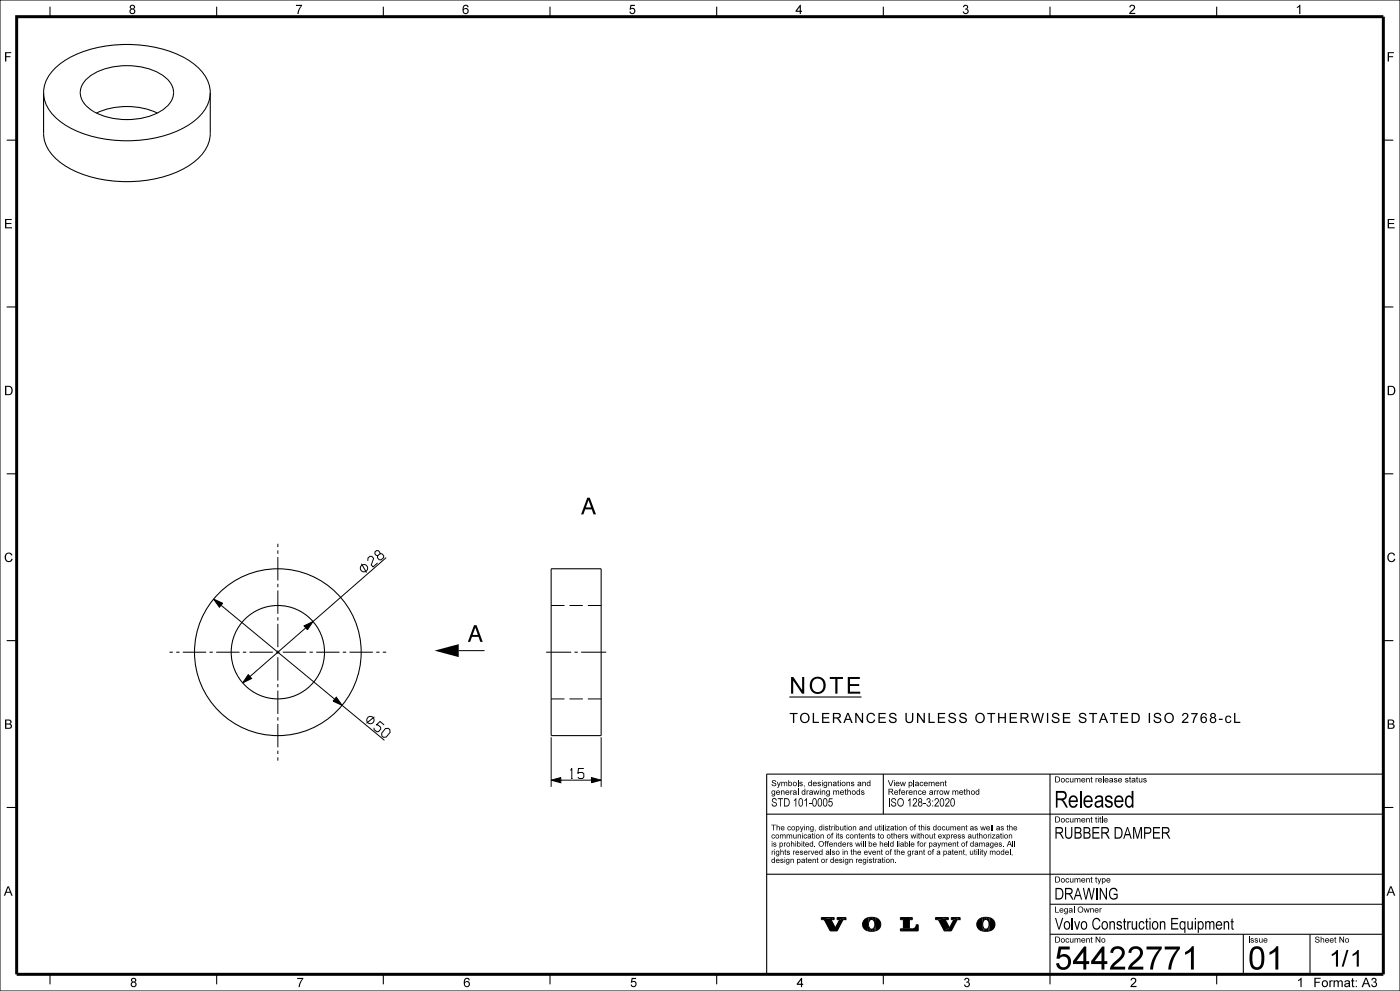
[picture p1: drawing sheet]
<svg xmlns="http://www.w3.org/2000/svg" width="420mm" height="297mm" viewBox="0 0 420 297" stroke-linecap="round" stroke-linejoin="round" font-family="sans-serif">
<g fill="#000">
<path d="M64.1 179.5l2.7 1.3-1 1.2zM91.2 187.6l2.7-1.3-1.7 2.5zM130.4 195l7.2-1.9v3.8zM74.5 202.2l1 1.1-2.7 1.4zM100.9 208.9l1.7 2.5-2.7-1.3zM165.3 233.8l2.9-.8v1.6zM177.4 233l2.9 .8-2.9 .8zM249.3 275.6l1-.6v.6zM246.4 275h3.9l-3.9 .6zM260.5 275l.1 1.8zM270.1 278.4h.9l-.9 .6zM272.8 275.6l.9-.6v.6z"/>
<path d="M274.9 277.2h.6zM294.8 275v1.8z"/>
<path d="M246.4 275.6l3.9-.6-1 .6 1.3 2.5 1.3-2.5 1.9-.6v.6h-.9l-1.8 3.4h-2l-1.8-3.4z" fill-rule="evenodd"/>
<path d="M251.1 275h2.7l-1.9 .6h-.8z" fill-rule="evenodd"/>
<path d="M259.3 275.7l1.2-.7 .1 2.1-.3 1.9a1.98 1.98 0 0 1-1-3.3z" fill-rule="evenodd"/>
<path d="M260.6 277.1l.2 2-.5-.1z" fill-rule="evenodd"/>
<path d="M260.7 277.9l.6 1.2h-.5z" fill-rule="evenodd"/>
<path d="M260.5 275l.4-.1 .1 .8-.4 .8z" fill-rule="evenodd"/>
<path d="M260.9 274.9h.9l-.3 .7-.5 .1z" fill-rule="evenodd"/>
<path d="M261.8 274.9l.4 .1-.1 .8-.6-.2z" fill-rule="evenodd"/>
<path d="M261 278.3l.9 .1-.1 .7h-.5z" fill-rule="evenodd"/>
<path d="M262.2 275l.5 .1-.3 1.6-.3-.9z" fill-rule="evenodd"/>
<path d="M262.3 277.8v1.3h-.5l.1-.7z" fill-rule="evenodd"/>
<path d="M262.7 275.1a2 2 0 0 1 1.5 1.9 2 2 0 0 1-1.5 1.9l-.3-2.2z" fill-rule="evenodd"/>
<path d="M262.4 277l.3 1.9-.4 .2z" fill-rule="evenodd"/>
<path d="M270.1 275h3.6l-.9 .6v2.8h-1.8v-2.8h-.9z" fill-rule="evenodd"/>
<path d="M270.1 279l.9-.6 3-.1 .6-.4 .3-.7h.6v1.8z" fill-rule="evenodd"/>
<path d="M280.6 275h3.9l-3 .6h-.9z" fill-rule="evenodd"/>
<path d="M281.5 275.6l3-.6v.6h-.9l1.3 2.5-1.6 .9z" fill-rule="evenodd"/>
<path d="M285.4 275h2.6l-1.9 .6h-.7z" fill-rule="evenodd"/>
<path d="M286.1 275.6l1.9-.6v.6h-.8l-1.8 3.4h-2.1l1.6-.9z" fill-rule="evenodd"/>
<path d="M293.5 275.7l1.3-.7v2.1l-.3 1.9a1.97 1.97 0 0 1-1-3.3z" fill-rule="evenodd"/>
<path d="M294.8 277.1l.2 2-.5-.1z" fill-rule="evenodd"/>
<path d="M295 277.9l.5 1.2h-.5z" fill-rule="evenodd"/>
<path d="M294.8 275l.4-.1 .1 .8-.5 .8z" fill-rule="evenodd"/>
<path d="M295.2 274.9h.9l-.3 .7-.5 .1z" fill-rule="evenodd"/>
<path d="M296.1 274.9l.4 .1-.2 .8-.5-.2z" fill-rule="evenodd"/>
<path d="M295.3 278.3l.8 .1-.1 .7h-.5z" fill-rule="evenodd"/>
<path d="M296.5 275l.4 .1-.2 1.6-.4-.9z" fill-rule="evenodd"/>
<path d="M296.6 277.8l-.1 1.3h-.5l.1-.7z" fill-rule="evenodd"/>
<path d="M296.9 275.1a2 2 0 0 1 1.6 1.9 2 2 0 0 1-1.5 1.9l-.3-2.2z" fill-rule="evenodd"/>
<path d="M296.7 277l.3 1.9-.5 .2z" fill-rule="evenodd"/>
</g>
<g fill="none" stroke="#000" stroke-width=".3">
<path d="M0 0h420v297h-420zM64.1 179.5l2.7 1.3-1 1.2zM83.4 163v1M83.4 165v1M83.4 167v7M83.4 175v1M83.4 177v7M108.4 169l1.6 2.6M110.3 168.1l.1-.9 .6-.5 .6 .1 .5 .6-.7 1.9 .5 .6 1.4-1.2M114 165.9l.6 .1 .5 .6v.5l-.8 .7h-.5l-.6-.6 .1-.6-.8-.6v-.6l.5-.4 .5 .1 .5 .8-.7 .7M115.9 167.1l-22 19.2M50.9 195.5h1"/>
<path d="M52.9 195.5h1M54.9 195.5h7M62.9 195.5h1M64.9 195.5h7M66.3 181.4l34.1 28.1M72.9 195.5h1M74.9 195.5h7M82.9 195.5h1M83.4 185v1M83.4 187v7M83.4 195v1M83.4 197v7"/>
<path d="M84.9 195.5h7M91.2 187.6l2.7-1.3-1.7 2.5zM91.7 188.2l-16.7 14.6M92.9 195.5h1M94.9 195.5h7M102.9 195.5h1M104.9 195.5h7M112.9 195.5h1M114.9 195.5h1M130.4 195h.1M137.6 195h7.8M163.8 195.5h7.5"/>
<path d="M165.3 181.5h4M170.8 181.5h4M172.3 195.5h1M174.3 195.5h7.5M176.3 181.5h4M74.5 202.2l1 1.1-2.7 1.4zM83.4 205v1M83.4 207v7M83.4 215v1M83.4 217v7M100.9 208.9l1.7 2.5-2.7-1.3zM102.6 211.4l12.7 10.5"/>
<path d="M112.3 214.8l-2.4 2M115.2 217.3l-1.2-1.1-1.1 1.1h.5l.8 .6v.6l-.6 .8h-.6l-.7-.6-.1-.6M115.6 218.4l.9-.1 .4 .4 .1 .8-1.1 1.4-.9 .1-.4-.4-.1-.9zM165.3 209.5h4M170.8 209.5h4M176.3 209.5h4M83.4 225v1M83.4 227v1M165.3 221v14.8M165.3 233.8l2.9-.8v1.6zM168.2 233.8h9.2M171.1 230.9l.4-.6v3"/>
<path d="M171.3 233.3h.4M175.1 230.3h-1.6l-.2 1.5 .4-.3h1l.4 .4v1l-.4 .4h-1l-.4-.4M177.4 233l2.9 .8-2.9 .8zM180.3 221v14.8M266.7 239.2v2.5M246.4 275h3.9v.6h-1l1.3 2.5 1.3-2.5h-.8v-.6h2.7v.6h-.9l-1.8 3.4h-2l-1.8-3.4h-.9zM261 275.7a1.13 1.13 0 0 1 1.3 .3 1.13 1.13 0 0 1 .1 1.3 1 1 0 0 1-1.1 1.1 1 1 0 0 1-.7-1.4zM262.7 275.1a2.07 2.07 0 0 1 1.5 2.4 2.07 2.07 0 0 1-2.4 1.6 2.19 2.19 0 0 1-2.6-.9 2.19 2.19 0 0 1 .4-2.8l1.4-.5 1.7 .2M270.1 275h3.6v.6h-.9v2.8a1.59 1.59 0 0 0 2-.8l.1-.4h.6v1.8h-5.4v-.6h.9v-2.8h-.9zM280.6 275h3.9v.6h-.9l1.3 2.5 1.2-2.5h-.7v-.6h2.6v.6h-.8l-1.8 3.4h-2.1l-1.8-3.4h-.9zM295.3 275.7a1.13 1.13 0 0 1 1.3 .3 1.13 1.13 0 0 1 .1 1.3 1 1 0 0 1-1.2 1.2 1 1 0 0 1-.7-1.5zM296.9 275.1a2.07 2.07 0 0 1 1.6 2.4 2.07 2.07 0 0 1-2.4 1.6 2.19 2.19 0 0 1-2.7-.9 2.19 2.19 0 0 1 .5-2.8l1.4-.5 1.6 .2"/>
<path d="M390 292.6h.1M390 292h.1"/>
<circle cx="109.2" cy="170.3" r="1.1"/>
<circle cx="111.1" cy="215.8" r="1.1"/>
</g>
<g fill="none" stroke="#000" stroke-width=".32">
<path d="M15 2v3M65 2v3M115 2v3M165 2v3M215 2v3M265 2v3M315 2v3M365 2v3M13.1 27.8v12.2M63.1 27.8v12.2M2 42h3M415 42h3"/>
<path d="M2 92h3M415 92h3M2 142h3M415 142h3M165.3 170.5h15v50h-15zM2 192h3M415 192h3M236.8 208.9h21.6M265 232v12M315 232v63M415 232h-185v60M2 242h3"/>
<path d="M230 244h185M415 242h3M230 262h185M315 271h100M315 280h100M373 280v12M393 280v12M15 292v3M65 292v3M115 292v3M165 292v3M215 292v3"/>
<path d="M265 292v3M365 292v3"/>
<circle cx="83.4" cy="195.5" r="25"/>
<circle cx="83.4" cy="195.5" r="14"/>
</g>
<g fill="#000">
<path d="M1.5 15.6h1.9v.3h-1.5v.9h1.2v.3h-1.2v1.3h-.4zM16.4 20.4a31.7 31.7 0 0 1 21.7-7.2 36.6 36.6 0 0 1 17.8 4.2l-.3 .3a38.9 38.9 0 0 0-35.1 0 12.6 12.6 0 0 0-7.3 10.1h-.3a10.4 10.4 0 0 1 3.5-7.4zM88.8 1.4h1.8l-.8 1.7-.2 1.1h-.4l.2-.8 .9-1.6h-1.5zM189.1 1.4h1.4v.4h-1.1l-.1 .7a.9 .9 0 0 1 1.2 .5 .9 .9 0 0 1-.5 1.2 .9 .9 0 0 1-1.2-.7l.4-.1a.58 .58 0 0 0 .8 .3 .58 .58 0 0 0 .1-.9 .58 .58 0 0 0-.9 .1h-.3zM289.1 1.6a.72 .72 0 0 1 1.1 0 .72 .72 0 0 1-.1 1.1 .85 .85 0 0 1 0 1.5 .85 .85 0 0 1-1.3-.7l.4-.1a.55 .55 0 0 0 .6 .5 .55 .55 0 0 0 .4-.7 .55 .55 0 0 0-.7-.3v-.3a.45 .45 0 0 0 .6-.4 .45 .45 0 0 0-.4-.5 .45 .45 0 0 0-.5 .5l-.3-.1zM339.1 1.6a.91 .91 0 0 1 1.3 .2 .91 .91 0 0 1-.4 1.3l-.8 .8h1.4v.3h-1.9l.7-1a.9 .9 0 0 0 .5-1.4l-.6 .1-.2 .3h-.3zM389.1 2.1l1-.7v2.8h-.3v-2.2l-.7 .4zM416.3 15.6h1.9v.3h-1.5v.9h1.2v.3h-1.2v1.3h-.4zM12.9 27.8h.3a11.5 11.5 0 0 0 5.9 9.2 38.1 38.1 0 0 0 29.6 3.7 22.1 22.1 0 0 0 12.7-8 9.1 9.1 0 0 0 1.5-4.9h.3a11.8 11.8 0 0 1-5.9 9.4 38.2 38.2 0 0 1-30 3.7 22.4 22.4 0 0 1-12.8-8 9.3 9.3 0 0 1-1.6-5.1zM23.9 27.8h.3a6.7 6.7 0 0 0 4.1 5.6l-.2 .2a7.3 7.3 0 0 1-4.2-5.8zM28.3 33.4a21.4 21.4 0 0 0 20.6-.7 6.3 6.3 0 0 0 3-4.9h.3a7.8 7.8 0 0 1-5.3 6.4 22.1 22.1 0 0 1-18.8-.6zM28.8 33.8a22.4 22.4 0 0 1 18.5 0l-.2 .2a22.2 22.2 0 0 0-18.1 0z"/>
<path d="M26.1 23.3a20.4 20.4 0 0 1 18.2-2.9 11.1 11.1 0 0 1 7.6 5.5l.3 1.9h-.3a7.5 7.5 0 0 0-5.2-6.2 21.5 21.5 0 0 0-19.4 1.2 6.3 6.3 0 0 0-3.1 5h-.3a5.9 5.9 0 0 1 2.2-4.5zM55.6 17.7l.3-.3a12.6 12.6 0 0 1 7.3 10.4h-.3a12.4 12.4 0 0 0-7.3-10.1zM12.9 40h.3a11.5 11.5 0 0 0 5.9 9.2 38.1 38.1 0 0 0 29.6 3.7 22.1 22.1 0 0 0 12.7-7.9 9.1 9.1 0 0 0 1.5-5h.3a11.8 11.8 0 0 1-5.9 9.4 38.2 38.2 0 0 1-30 3.8 22.4 22.4 0 0 1-12.8-8.1 9.3 9.3 0 0 1-1.6-5.1zM1.5 65.6h2v.3h-1.6v.9h1.5v.3h-1.5v1h1.7v.3h-2.1zM416.3 65.6h2v.3h-1.6v.9h1.5v.3h-1.5v1h1.7v.3h-2.1zM1.8 165.9a1.15 1.15 0 0 1 1.9 .5l-.4 .1a.86 .86 0 0 0-1.1-.5 .86 .86 0 0 0-.4 1.2 .82 .82 0 0 0 .7 .9 .82 .82 0 0 0 .9-.7l.4 .1a1.3 1.3 0 0 1-1.8 .8 1.3 1.3 0 0 1-.5-1.9zM416.6 165.9a1.15 1.15 0 0 1 1.9 .5l-.4 .1a.86 .86 0 0 0-1.1-.5 .86 .86 0 0 0-.4 1.2 .82 .82 0 0 0 .7 .9 .82 .82 0 0 0 .9-.7l.4 .1a1.3 1.3 0 0 1-1.8 .8 1.3 1.3 0 0 1-.5-1.9zM231.7 233.9a.71 .71 0 0 1 1.2 .4h-.3a.33 .33 0 0 0-.4-.3 .33 .33 0 0 0-.2 .5 .62 .62 0 0 1 .8 .2 .62 .62 0 0 1-.2 .9 .74 .74 0 0 1-1.1-.6h.2a.44 .44 0 0 0 .5 .4 .44 .44 0 0 0 .4-.4l-.1-.1a.63 .63 0 0 1-.8-.2 .63 .63 0 0 1 0-.8zM233 234.3h.3l.3 1 .4-1h.2l-.6 1.6-.3 .2-.1-.2 .3-.3zM234.3 236.9l.2 .2 .4-.2 .4 .1v1.2h-.2v-1l-.2-.1-.3 .2-.1 .9h-.2zM234.4 234.3l.2 .2a.41 .41 0 0 1 .4-.2 .41 .41 0 0 1 .4 .2l.4-.2 .3 .1 .1 1.2h-.3v-1l-.2-.1-.3 .2v.9h-.2v-.8l-.3-.3-.2 .2-.1 .9h-.2zM237.1 236.9l.2 .2 .5-.2-.4 .3-.1 1h-.2z"/>
<path d="M239.3 233.8h.3v1.8h-.3zM239.3 236.4h.3v1.8h-.3zM239.9 234.4l.6-.1 .3 .4-.5-.2-.2 .2a.51 .51 0 0 1 .6 .3 .51 .51 0 0 1-.2 .6l-.6-.1-.1-.3 .5 .2 .3-.2a.63 .63 0 0 1-.7-.8zM241.2 235.4h.2l-.2 .6zM242 236.9l.2 .2 .5-.2-.5 .3v1h-.2zM244 236.9h.2l.3 1 .3-1h.2l.3 1 .3-1h.2l-.4 1.3h-.2l-.3-1-.2 1h-.3zM245.4 234.4l.6-.1 .2 .4-.5-.2-.2 .2a.51 .51 0 0 1 .6 .3 .51 .51 0 0 1-.2 .6l-.5-.1-.2-.3 .6 .2 .3-.2a.63 .63 0 0 1-.7-.8zM246.5 236.9l.3 .2 .3-.2 .4 .1 .1 1.2h-.2l-.1-1-.2-.1-.3 .2v.9h-.3zM248.5 234.3l.2 .2 .4-.2 .4 .1 .1 1.2h-.3v-1l-.2-.1-.3 .2-.1 .9h-.2zM250 236.9l.2 .2a.42 .42 0 0 1 .4-.2 .42 .42 0 0 1 .3 .2l.4-.2 .3 .1 .1 1.2h-.2v-1l-.2-.1-.3 .2v.9h-.2v-.8l-.3-.3-.3 .2v.9h-.2zM251.3 234l.3-.1v.4h.2l-.2 .2v.8l.2 .3-.4-.1-.1-1h-.2zM254 234.3l.2 .2 .4-.2 .3 .1 .1 1.2h-.2v-1l-.3-.1-.3 .2v.9h-.2z"/>
<path d="M253.5 236.6l.2-.2v.5h.3v.2h-.3v.7l.3 .4-.4-.1-.1-1h-.1zM254.2 236.4h.2v.7l.4-.2 .4 .2v1.1h-.2v-.8l-.2-.3-.3 .2-.1 .9h-.2zM255.4 234.4l.6-.1 .3 .4-.5-.2-.3 .2a.51 .51 0 0 1 .6 .3 .51 .51 0 0 1-.2 .6l-.5-.1-.2-.3 .6 .2 .3-.2a.63 .63 0 0 1-.7-.8zM258.5 237l.6-.1 .2 .3-.5-.1-.2 .2a.51 .51 0 0 1 .6 .3 .51 .51 0 0 1-.2 .6l-.5-.1-.2-.3 .6 .2 .3-.2a.63 .63 0 0 1-.7-.8zM258.7 234.3l.2 .2 .4-.2 .4 .1 .1 1.2h-.3v-1l-.2-.1-.4 .2v.9h-.2zM266.3 233.8h.3l.6 1.6 .6-1.6h.2l-.7 1.8h-.2zM269.9 236.4h.4l-.3 .2v.3h.2v.2h-.2v1.1h-.2v-1.1l-.2-.2h.2zM270 234.3h.2l.3 1 .3-1h.2l.2 1 .3-1h.3l-.4 1.3h-.3l-.2-1-.3 1h-.2zM271.9 236.9l.2 .2 .4-.2-.4 .3v1h-.2zM274 233.8h.2v1.8h-.2zM274.1 236.9l.2 .2 .4-.2 .3 .1 .1 1.2h-.2v-1l-.3-.1-.3 .2v.9h-.2zM275.6 237l.6-.1 .3 .4-.3-.2a.41 .41 0 0 0-.6 .5 .41 .41 0 0 0 .7 .3l.2-.2a.63 .63 0 0 1-.9 .4 .63 .63 0 0 1 0-1.1z"/>
<path d="M276.1 234.5l.6-.2 .3 .4-.3-.2a.41 .41 0 0 0-.6 .5 .41 .41 0 0 0 .7 .3l.2-.1a.63 .63 0 0 1-.9 .3 .63 .63 0 0 1 0-1zM278.6 234.3l.2 .2a.41 .41 0 0 1 .4-.2 .41 .41 0 0 1 .4 .2l.4-.2 .3 .1 .1 1.2h-.2l-.1-1-.2-.1-.3 .2v.9h-.2v-.8l-.3-.3-.2 .2-.1 .9h-.2zM280.2 236.9l.2 .2 .5-.2-.4 .3v1h-.3zM281.1 236.9l.1 .2 .5-.2-.4 .3v1h-.2zM282.1 234.3l.2 .2 .4-.2 .4 .1 .1 1.2h-.3v-1l-.2-.1-.3 .2-.1 .9h-.2zM283.1 236.9h.2l.3 1 .3-1h.2l.3 1 .3-1h.2l-.4 1.3h-.3l-.2-1-.3 1h-.2zM283.5 234l.3-.1v.4h.2v.2h-.2v.8l.2 .3-.4-.1-.1-1h-.1zM285.7 236.9l.3 .2a.41 .41 0 0 1 .3-.2 .41 .41 0 0 1 .4 .2l.4-.2 .3 .1 .1 1.2h-.2v-1l-.3-.1-.3 .2v.9h-.2v-.8l-.2-.3-.3 .2v.9h-.3zM289.3 236.6l.2-.2v.5h.2v.2h-.2v.7l.3 .4-.5-.1v-1h-.2zM290 236.4h.2v.7l.4-.2 .4 .2v1.1h-.2v-.8l-.3-.3-.3 .2v.9h-.2zM319.8 233.4l.6-.2 .3 .4-.3-.2a.41 .41 0 0 0-.5 .5 .41 .41 0 0 0 .6 .3l.3-.1a.62 .62 0 0 1-1 .3 .62 .62 0 0 1 0-1zM321 233.2h.2v.9l.3 .2 .3-.2v-.9h.2v1.3h-.2v-.2l-.4 .2-.3-.1z"/>
<path d="M322.4 233.2l.2 .2a.41 .41 0 0 1 .3-.2 .41 .41 0 0 1 .4 .2l.4-.2 .3 .1 .1 1.2h-.2v-1l-.2-.1-.3 .2-.1 .9h-.2v-.8l-.2-.3-.3 .2v.9h-.2zM325.9 233.2l.2 .2 .4-.2 .3 .1 .1 1.2h-.2v-1l-.3-.1-.3 .2v.9h-.2zM327.3 232.9l.2-.2v.5h.3v.2h-.3v.7l.3 .4-.5-.1v-1h-.2zM328.7 233.2l.2 .2 .4-.2-.4 .3v1h-.2zM330.9 232.7h.2v1.8h-.2zM334.3 233.3l.6-.1 .2 .3-.4-.1-.3 .2a.51 .51 0 0 1 .6 .3 .51 .51 0 0 1-.2 .6l-.5-.1-.1-.3 .5 .2 .3-.2a.63 .63 0 0 1-.7-.8zM337.7 233.3l.6-.1 .2 .3-.5-.1-.2 .2a.51 .51 0 0 1 .6 .3 .51 .51 0 0 1-.2 .6l-.5-.1-.2-.3 .6 .2 .2-.2a.63 .63 0 0 1-.6-.8zM338.9 232.9l.2-.2v.5h.2v.2h-.2v.7l.3 .4-.5-.1v-1h-.2zM341 232.9l.2-.2v.5h.2v.2h-.2v.7l.3 .4-.5-.1v-1h-.2zM341.7 233.2h.2v.9l.2 .2 .3-.2 .1-.9h.2v1.3h-.2v-.2l-.4 .2-.4-.1zM343.1 233.3l.6-.1 .3 .3-.5-.1-.3 .2a.51 .51 0 0 1 .6 .3 .51 .51 0 0 1-.2 .6l-.5-.1-.2-.3 .6 .2 .3-.2a.63 .63 0 0 1-.7-.8zM231.8 239.4a.75 .75 0 0 1 .8-.2 .75 .75 0 0 1 .4 .7h-.2a.47 .47 0 0 0-.4-.5 .47 .47 0 0 0-.6 .4 .47 .47 0 0 0 .5 .5 .78 .78 0 0 1 .7 .9 .78 .78 0 0 1-.9 .7 .78 .78 0 0 1-.6-1h.2a.5 .5 0 0 0 .6 .6 .5 .5 0 0 0 .3-.8 .87 .87 0 0 1-.9-.3 .87 .87 0 0 1 .1-1z"/>
<path d="M231.5 255l.2 .1 .5-.1-.4 .3-.1 .9h-.2zM232.1 252.6l.6-.1 .2 .3-.5-.1-.2 .2a.48 .48 0 0 1 .6 .2 .48 .48 0 0 1-.2 .7l-.5-.1-.2-.3 .6 .2 .2-.2a.6 .6 0 0 1-.6-.8zM231.4 247.2h1.4v.1h-.6v1.6h-.2v-1.6h-.6zM231.6 250.2l.6-.1 .3 .4-.3-.2a.4 .4 0 0 0-.5 .4 .4 .4 0 0 0 .5 .4l.3-.2a.6 .6 0 0 1-.9 .3 .6 .6 0 0 1 0-1zM233 247.2h.2v.6l.4-.2 .3 .2 .1 1.1h-.2v-.8l-.3-.3-.3 .2v.9h-.2zM233.3 239.2h1.6v.3h-.7v2.2h-.2v-2.2h-.7zM234 250.1l.2 .2 .4-.3 .3 .3 .4-.3 .3 .2 .1 1.1h-.2l-.1-.9-.2-.2-.2 .2-.1 .9h-.2v-.8l-.2-.3-.3 .2v.9h-.2zM234.2 257.5l.6-.1 .2 .3-.5-.1-.2 .2a.48 .48 0 0 1 .6 .2 .48 .48 0 0 1-.2 .6l-.5-.1-.1-.3 .5 .3 .3-.2a.6 .6 0 0 1-.7-.8zM234.1 254.5h.2v.6l.4-.2 .4 .2v1.1h-.2v-.8l-.3-.3-.2 .2-.1 .9h-.2zM235.2 252.5l.2 .2 .4-.2-.4 .3v.9h-.2zM235.5 254.7l.2-.2v.5h.2l-.2 .1v.7l.2 .4-.4-.1v-1h-.2zM236 250.1l.2 .2 .4-.3 .3 .3 .4-.3 .3 .2 .1 1.1h-.3v-.9l-.2-.2-.3 .2v.9h-.2v-.8l-.2-.3-.3 .2v.9h-.2z"/>
<path d="M236.2 255h.5l.2 .3-.4-.2-.2 .2a.48 .48 0 0 1 .5 .3 .48 .48 0 0 1-.1 .6l-.5-.1-.2-.3 .5 .2 .3-.2a.6 .6 0 0 1-.6-.8zM236.4 247.8l.5-.2 .4 .4-.4-.1a.4 .4 0 0 0-.5 .4 .4 .4 0 0 0 .6 .3l.3-.2a.6 .6 0 0 1-.9 .4 .6 .6 0 0 1 0-1zM237.2 257.4l.9 .1v1.1h-.2v-.9l-.2-.1-.3 .2v.8h-.2zM237.3 252h.2v.7l.4-.2 .3 .2 .1 1h-.2v-.7l-.3-.3-.3 .2v.8h-.2zM237.9 255l.2 .1 .5-.1-.4 .3-.1 .9h-.2zM238 250.1h.2v.9l.2 .1 .3-.1 .1-.9h.2v1.2l-.2-.2-.4 .2-.3-.1zM238.7 239.2h.2v2.5h-.3v-2l-.4 .4zM239.3 250.1l.9 .1 .1 1.1h-.2v-.9l-.3-.2-.3 .2v.9h-.2zM240.1 255h.6l.2 .3-.5-.2-.2 .2a.48 .48 0 0 1 .6 .3 .48 .48 0 0 1-.2 .6l-.5-.1-.2-.3 .6 .2 .2-.2a.6 .6 0 0 1-.6-.8zM240 247.6h.2l.3 1 .4-1h.2l-.6 1.6-.3 .2-.1-.3 .3-.2zM241 252.2l.2-.1v.4h.2l-.2 .2v.7l.3 .3-.5-.1v-.9h-.2zM241.8 247.6l.9 .2 .1 1.1h-.2l-.1-1-.2-.1-.3 .2v.9h-.2z"/>
<path d="M241.2 250.2l.6-.1 .3 .4-.3-.2a.36 .36 0 0 0-.5 .1 .36 .36 0 0 0 .1 .5 .36 .36 0 0 0 .5 0h.2a.6 .6 0 0 1-.9 .3 .6 .6 0 0 1 0-1zM241.9 239.2h.2v2.5h-.3v-2l-.5 .4zM241.8 257.1l.2-.1v.4h.2l-.2 .2v.7l.3 .3-.5-.1v-.9h-.2zM242.5 255l.2 .1 .5-.1-.4 .3v.9h-.3zM242.7 240.7h.8v.3h-.8zM243.2 255h.2l.3 .9 .4-.9h.2l-.4 1.2h-.3zM243.8 257.4l.9 .1 .1 1.1h-.3v-.9l-.2-.1-.3 .2v.8h-.2zM243.7 249.8l.2-.2v.5h.2l-.2 .2v.7l.2 .3-.4-.1v-.9h-.2zM244.3 253.5h.2v.2h-.2zM244.5 248.6h.2l-.2 .6zM245.1 257.1l.2-.1v.4h.2l-.2 .2v.7l.3 .3-.5-.1v-.9h-.1zM246.2 250.1l.9 .1v1.1h-.2v-.9l-.2-.2-.3 .2v.9h-.2z"/>
<path d="M247.6 247.7h.6l.2 .3-.4-.2-.3 .2a.48 .48 0 0 1 .6 .3 .48 .48 0 0 1-.2 .6l-.5-.1-.1-.3 .5 .2 .3-.2a.6 .6 0 0 1-.7-.8zM247.6 252.1l.4-.1-.2 .2 .1 .5h-.2v1h-.2v-1l-.2-.2h.2zM247.7 257.4l.2 .2 .5-.2-.4 .3-.1 .9h-.2zM248.3 252.1l.4-.1-.3 .2 .2 .5h-.2v1h-.2v-1l-.2-.2h.2zM248.7 239.3h1.1v.2h-.9l-.1 .7a.76 .76 0 0 1 1 .8 .76 .76 0 0 1-1.2 .4l-.1-.3 .2-.1 .2 .4a.5 .5 0 0 0 .7-.5 .5 .5 0 0 0-.9-.3l-.2-.1zM249.1 254.5h.2v1.7h-.2zM248.8 247.3l.2-.1v.4h.2l-.2 .2v.7l.2 .4-.4-.1v-1h-.2zM249.4 247.6l.2 .2 .4-.1-.3 .3-.1 .9h-.2zM249.6 249.6h.4l-.2 .2 .2 .5h-.3v1h-.2v-1l-.2-.2h.2zM249.7 255h.5l.3 .3-.5-.2-.2 .2a.48 .48 0 0 1 .6 .3 .48 .48 0 0 1-.2 .6l-.5-.1-.2-.3 .6 .2 .2-.2a.6 .6 0 0 1-.6-.8zM250.1 252.5l1 .1v1.1h-.2v-.9l-.2-.1-.3 .2v.8h-.3zM251.9 257.5l.5-.1 .3 .3-.5-.1-.2 .2a.48 .48 0 0 1 .6 .2 .48 .48 0 0 1-.2 .6l-.5-.1-.2-.3 .6 .3 .2-.2a.6 .6 0 0 1-.6-.8z"/>
<path d="M251.3 249.8l.3-.2v.5h.2l-.2 .2v.7l.2 .3-.4-.1-.1-.9h-.1zM252.1 250.1h.5l.2 .3-.4-.2-.2 .2a.48 .48 0 0 1 .5 .3 .48 .48 0 0 1-.1 .6l-.5-.1-.2-.3 .5 .2 .3-.1a.6 .6 0 0 1-.6-.9zM252 247.6h.2l.1 .9 .2 .2 .3-.2v-.9h.2v1.3l-.2-.2-.4 .2-.3-.2zM253.3 255l.9 .1 .1 1.1h-.2v-.9l-.3-.2-.3 .2v.9h-.2zM253.4 247.3l.2-.1v.4h.2l-.2 .2v.7l.2 .4-.4-.1v-1h-.2zM254.1 252.5l.2 .2 .4-.2-.3 .3-.1 .9h-.2zM253.9 250.2l.6-.1 .3 .4-.3-.2a.36 .36 0 0 0-.5 .1 .36 .36 0 0 0 .1 .5 .36 .36 0 0 0 .5 0h.2a.6 .6 0 0 1-.9 .3 .6 .6 0 0 1 0-1zM255 252.6l.5-.1 .2 .3-.4-.1-.2 .2a.48 .48 0 0 1 .5 .2 .48 .48 0 0 1-.1 .7l-.5-.1-.2-.3 .5 .2 .3-.2a.6 .6 0 0 1-.6-.8zM254.8 257.4l.9 .1 .1 1.1h-.2v-.9l-.2-.1-.3 .2-.1 .8h-.2zM255.3 254.7l.2-.2v.5h.2l-.2 .1v.7l.3 .4-.5-.1v-1h-.1zM255.9 247.6l.9 .2 .1 1.1h-.3v-1l-.2-.1-.3 .2v.9h-.2zM256 254.5h.2v.6l.3-.2 .4 .2v1.1h-.2v-.8l-.2-.3-.3 .2v.9h-.2z"/>
<path d="M256.3 250.1l.9 .1 .1 1.1h-.2v-.9l-.2-.2-.3 .2-.1 .9h-.2zM256.8 257.4l.2 .2 .4-.2-.4 .3v.9h-.2zM256.6 252.5h.2l.2 1 .3-1h.2l.3 1 .2-1h.3l-.4 1.2h-.3l-.2-.9-.2 .9h-.3zM257.7 249.8l.2-.2v.5h.2l-.2 .2v.7l.2 .3-.4-.1v-.9h-.2zM258.9 252h.2v1.7h-.2zM259.2 247.6l.9 .2 .1 1.1h-.3v-1l-.2-.1-.3 .2v.9h-.2zM259.4 252h.3v1.7h-.3zM259.6 250.1l1 .1v1.1h-.2v-.9l-.2-.2-.3 .2-.1 .9h-.2zM260.8 257.5l.5-.1 .3 .3-.5-.1-.2 .2a.48 .48 0 0 1 .6 .2 .48 .48 0 0 1-.2 .6l-.5-.1-.2-.3 .6 .3 .2-.2a.6 .6 0 0 1-.6-.8zM260.4 255h.3l.3 .9 .3-.9h.2l-.4 1.2h-.2zM261 249.8l.2-.2v.5h.2l-.2 .2v.7l.2 .3-.4-.1v-.9h-.2zM261.7 250.1h.5l.3 .3-.5-.2-.2 .2a.48 .48 0 0 1 .6 .3 .48 .48 0 0 1-.2 .6l-.5-.1-.2-.3 .6 .2 .2-.1a.6 .6 0 0 1-.6-.9z"/>
<path d="M261.9 257.1l.2-.1v.4h.3l-.3 .2v.7l.3 .3-.4-.1-.1-.9h-.1zM262.6 257.4l.2 .2 .4-.2-.4 .3v.9h-.2zM263.1 255l.9 .1 .1 1.1h-.3v-.9l-.2-.2-.3 .2v.9h-.2zM262.5 247.6h.2v.9l.2 .2 .3-.2v-.9h.3v1.3l-.3-.2-.3 .2-.4-.2zM263.5 249.8l.2-.2v.5h.2l-.2 .2v.7l.2 .3-.4-.1v-.9h-.2zM263.9 252h.2v.7l.4-.2 .4 .2v1h-.2v-.7l-.2-.3-.3 .2-.1 .8h-.2zM263.8 247.3l.2-.1v.4h.2l-.2 .2v.7l.3 .4-.5-.1v-1h-.1zM264.4 254.7l.2-.2v.5h.2l-.2 .1v.7l.3 .4-.5-.1v-1h-.2zM265 247.2h.2v1.7h-.2zM264.7 257.1l.2-.1v.4h.2l-.2 .2v.7l.2 .3-.4-.1v-.9h-.2zM266 247.6h.9l-.7 1.1h.8v.2h-1.1l.7-1.1h-.6zM266.6 252h.2v1.7h-.2z"/>
<path d="M267.2 254.5h.4l-.3 .2 .2 .4h-.2v1.1h-.2v-1.1l-.2-.1h.2zM267.2 257.4l.9 .1 .1 1.1h-.3v-.9l-.2-.1-.3 .2v.8h-.2zM267.6 239.4a.76 .76 0 0 1 .8-.2 .76 .76 0 0 1 .4 .7h-.2a.47 .47 0 0 0-.4-.5 .47 .47 0 0 0-.6 .4 .47 .47 0 0 0 .5 .5 .78 .78 0 0 1 .7 .9 .78 .78 0 0 1-.9 .7 .78 .78 0 0 1-.6-1h.2a.5 .5 0 0 0 .6 .6 .5 .5 0 0 0 .3-.8 .87 .87 0 0 1-.9-.3 .87 .87 0 0 1 .1-1zM267.5 249.8l.2-.2v.5h.2l-.2 .2v.7l.2 .3-.4-.1v-.9h-.2zM268.1 249.6h.2v.6l.4-.2 .3 .2 .1 1.1h-.2v-.8l-.3-.3-.3 .2v.9h-.2zM268.5 258.4l.2 .2zM268.4 254.7l.2-.2v.5h.2l-.2 .1v.7l.2 .4-.4-.1v-1h-.2zM268.5 247.3l.2-.1v.4h.2l-.2 .2v.7l.3 .4-.5-.1v-1h-.2zM269 254.5h.2v.6l.4-.2 .4 .2v1.1h-.2v-.8l-.2-.3-.3 .2-.1 .9h-.2zM269.1 252h.2v1.7h-.2zM270.7 250.1l.2 .1 .5-.1-.4 .3-.1 .9h-.2zM271 247.6l.9 .2 .1 1.1h-.2l-.1-1-.2-.1-.3 .2v.9h-.2z"/>
<path d="M271.6 250.1h.5l.3 .3-.5-.2-.2 .2a.48 .48 0 0 1 .6 .3 .48 .48 0 0 1-.2 .6l-.5-.1-.2-.3 .5 .2 .3-.1a.6 .6 0 0 1-.6-.9zM272.8 252h.2v1.7h-.2zM273 239.2h.1v2.5h-.2v-2l-.5 .4zM273.2 250.1h.2l.3 .9 .2-.9h.2l.3 .9 .3-.9h.2l-.4 1.2h-.2l-.3-.9-.2 .9h-.3zM273.6 255l.2 .1 .5-.1-.4 .3v.9h-.3zM274.5 247.2h.4l-.3 .2 .2 .4h-.2v1.1h-.3v-1.1l-.1-.2h.1zM274 239.4a.78 .78 0 0 1 1.1 .3 .78 .78 0 0 1-.4 1.1l-.6 .6h1v.3h-1.3l.3-.7a1.04 1.04 0 0 0 .5-1.5h-.3l-.2 .4h-.3zM275.4 252.1l.5-.1-.3 .2 .2 .5h-.3v1h-.2v-1l-.2-.2h.2zM275.7 255l1 .1v1.1h-.2v-.9l-.2-.2-.3 .2v.9h-.3zM275.6 249.8l.2-.2v.5h.2l-.2 .2v.7l.2 .3-.4-.1v-.9h-.2zM275.7 247.3l.2-.1v.4h.2l-.2 .2v.7l.2 .4-.4-.1v-1h-.2zM276.2 249.6h.2v.6l.4-.2 .4 .2v1.1h-.2v-.8l-.3-.3-.2 .2-.1 .9h-.2z"/>
<path d="M276.3 247.2h.2v.6l.4-.2 .4 .2v1.1h-.2v-.8l-.3-.3-.2 .2-.1 .9h-.2zM276.9 240.7h.8v.3h-.8zM277.3 252.5l.2 .2 .4-.2-.4 .3v.9h-.2zM277.1 254.7l.2-.2v.5h.2l-.2 .1v.7l.2 .4-.4-.1v-1h-.2zM278.2 239.3a.62 .62 0 0 1 .9 .2 .62 .62 0 0 1-.2 .9 .7 .7 0 0 1 .1 1.2 .7 .7 0 0 1-1.1-.5l.3-.1v.3a.48 .48 0 0 0 .8-.3 .48 .48 0 0 0-.6-.5v-.3a.38 .38 0 0 0 .5-.2 .38 .38 0 0 0-.3-.5 .38 .38 0 0 0-.4 .3h-.3zM278.2 247.7h.6l.2 .3-.5-.2-.2 .2a.48 .48 0 0 1 .6 .3 .48 .48 0 0 1-.2 .6l-.5-.1-.1-.3 .5 .2 .3-.2a.6 .6 0 0 1-.7-.8zM278.9 250.1h.2v.9l.2 .1 .3-.1v-.9h.2v1.2l-.2-.2-.3 .2-.4-.1zM279.9 254.5h.4l-.3 .2 .2 .4h-.2v1.1h-.2v-1.1l-.2-.1h.2zM280.2 249.8l.2-.2v.5h.2l-.2 .2v.7l.2 .3-.4-.1v-.9h-.2zM281.2 252.5h.2l.4 1 .3-1h.2l-.5 1.5-.3 .2-.2-.2 .4-.2zM280.6 239.4a.78 .78 0 0 1 1.1 .3 .78 .78 0 0 1-.5 1.1l-.5 .6h1v.3h-1.4l.4-.7a1.04 1.04 0 0 0 .5-1.5h-.4l-.2 .4h-.3zM282.5 252.5l.2 .2 .4-.2 .3 .2 .7-.1 .1 1.1h-.2l-.1-.9-.2-.1-.2 .2-.1 .8h-.2v-.7l-.2-.3-.3 .2v.8h-.2z"/>
<path d="M282.7 250.1h.3l.2 .4 .4-.4h.2l-.4 .6 .4 .6h-.3l-.3-.4-.3 .4h-.2l.4-.6zM282.7 247.8l.6-.2 .3 .4-.3-.1a.36 .36 0 0 0-.5 .1 .36 .36 0 0 0 .1 .5 .36 .36 0 0 0 .5-.1h.2a.6 .6 0 0 1-.9 .4 .6 .6 0 0 1 0-1zM283.8 247.6h.2v.9l.3 .2 .3-.2v-.9h.2v1.3l-.2-.2-.4 .2-.3-.2zM283.7 239.4a.78 .78 0 0 1 1.2 .3 .78 .78 0 0 1-.5 1.1l-.6 .6h1.1v.3h-1.4l.4-.7a1.04 1.04 0 0 0 .5-1.5h-.4l-.2 .4h-.3zM285.1 247.6l.2 .2 .4-.2 .3 .2 .4-.2 .3 .1 .1 1.2h-.2v-1l-.2-.1-.3 .2v.9h-.3v-.8l-.2-.3-.2 .2-.1 .9h-.2zM285.3 250.1l.2 .1 .4-.1-.4 .3v.9h-.2zM285.8 252.5l.9 .1 .1 1.1h-.2v-.9l-.3-.1-.2 .2-.1 .8h-.2zM285.7 254.7l.2-.2v.5h.2l-.2 .1v.7l.3 .4-.5-.1v-1h-.2zM287.5 250.1h.5l.3 .3-.5-.2-.2 .2a.48 .48 0 0 1 .5 .3 .48 .48 0 0 1-.1 .6l-.5-.1-.2-.3 .5 .2 .3-.1a.6 .6 0 0 1-.6-.9zM287.2 252.2l.2-.1v.4h.2l-.2 .2v.7l.2 .3-.4-.1v-.9h-.2zM287.7 255l.9 .1 .1 1.1h-.3v-.9l-.2-.2-.3 .2v.9h-.2zM288.4 247.6l1 .2v1.1h-.2v-1l-.2-.1-.3 .2v.9h-.3z"/>
<path d="M288.6 250.1h.6l.2 .3-.4-.2-.3 .2a.48 .48 0 0 1 .6 .3 .48 .48 0 0 1-.2 .6l-.5-.1-.1-.3 .5 .2 .3-.1a.6 .6 0 0 1-.7-.9zM289 254.7l.2-.2v.5h.2l-.2 .1v.7l.3 .4-.5-.1v-1h-.2zM289.7 256h.2l-.2 .5zM290 252.1l.4-.1-.3 .2 .2 .5h-.3v1h-.2v-1l-.2-.2h.2zM289.8 247.3l.2-.1v.4h.2l-.2 .2v.7l.2 .4-.4-.1v-1h-.2zM291 255h.2v.8l.2 .2 .3-.2v-.8h.3v1.2l-.3-.2-.3 .2-.4-.1zM292.5 247.7h.5l.3 .3-.5-.2-.2 .2a.48 .48 0 0 1 .6 .3 .48 .48 0 0 1-.2 .6l-.5-.1-.2-.3 .5 .2 .3-.2a.6 .6 0 0 1-.6-.8zM291.7 250.1h.3v.9l.2 .1 .3-.1v-.9h.2v1.2l-.2-.2-.3 .2-.4-.1zM292.3 254.7l.2-.2v.5h.2l-.2 .1v.7l.3 .4-.5-.1v-1h-.2zM293.5 254.5h.2v1.7h-.2zM293.1 249.8l.2-.2v.5h.2l-.2 .2v.7l.2 .3-.4-.1v-.9h-.2zM293.7 249.6h.2v.6l.4-.2 .4 .2v1.1h-.2v-.8l-.2-.3-.3 .2-.1 .9h-.2z"/>
<path d="M293.8 252.5l.2 .2 .3-.2 .4 .2 .6-.1 .1 1.1h-.2v-.9l-.2-.1-.3 .2v.8h-.2v-.7l-.2-.3-.3 .2v.8h-.2zM294.1 247.6h.2l.3 1 .2-1h.2l.3 1 .3-1h.2l-.4 1.3h-.2l-.3-1-.2 1h-.3zM294.5 254.7l.2-.2v.5h.3l-.3 .1v.7l.3 .4-.4-.1-.1-1h-.1zM295 255h.3l.3 .9 .3-.9h.2l-.5 1.5-.3 .2-.2-.2 .4-.3zM296.4 250.1l.2 .1 .4-.1-.4 .3v.9h-.2zM297 255l.2 .1 .3-.2 .4 .3 .6-.2 .1 1.2h-.2v-1l-.2-.1-.3 .2v.9h-.2v-.8l-.2-.3-.3 .2v.9h-.2zM297.3 247.2h.2v1.7h-.2zM297.6 250.1h1l-.8 1h.8v.2h-1l.7-1.1-.7 .1zM297.8 247.2h.2v1.7h-.2zM299.8 252.6l.5-.1 .3 .3-.5-.1-.2 .2a.48 .48 0 0 1 .6 .2 .48 .48 0 0 1-.2 .7l-.5-.1-.2-.3 .5 .2 .3-.2a.6 .6 0 0 1-.6-.8zM300.3 247.7h.6l.2 .3-.4-.2-.3 .2a.48 .48 0 0 1 .6 .3 .48 .48 0 0 1-.2 .6l-.5-.1-.1-.3 .5 .2 .3-.2a.6 .6 0 0 1-.7-.8zM300.2 249.8l.2-.2v.5h.2l-.2 .2v.7l.2 .3-.4-.1v-.9h-.2z"/>
<path d="M300.9 253.5h.2v.2h-.2zM302.1 247.3l.2-.1v.4h.3l-.3 .2v.7l.3 .4-.4-.1-.1-1h-.1zM302.7 250.1l.9 .1v1.1h-.2v-.9l-.2-.2-.3 .2v.9h-.2zM302.8 247.2h.2v.6l.3-.2 .4 .2 .1 1.1h-.2v-.8l-.3-.3-.3 .2v.9h-.2zM302.9 254.5h.3v1.7h-.3zM303.5 256h.2l-.1 .5zM303.8 252h.2v1.7h-.2zM304.3 252h.2v1.7h-.2zM319.8 245.4l.6-.2 .3 .4-.3-.2a.41 .41 0 0 0-.5 .5 .41 .41 0 0 0 .6 .3l.3-.1a.62 .62 0 0 1-1 .3 .62 .62 0 0 1 0-1zM319.5 247.9h.3v2a.81 .81 0 0 0 .8 1.1 .81 .81 0 0 0 .8-1.1v-2h.3v2a1.16 1.16 0 0 1-1.1 1.5 1.16 1.16 0 0 1-1.1-1.5zM321 245.2h.2v.9l.3 .2 .3-.2v-.9h.2v1.3h-.2v-.2l-.4 .2-.3-.1zM322.4 245.2l.2 .2a.41 .41 0 0 1 .4-.2 .41 .41 0 0 1 .3 .2l.4-.2 .3 .1 .1 1.2h-.2v-1l-.2-.1-.3 .2-.1 .9h-.2v-.8l-.2-.3-.3 .2v.9h-.2z"/>
<path d="M324 237h.5v5h-.5zM325.9 245.2l.2 .2 .4-.2 .3 .1 .1 1.2h-.2v-1l-.3-.1-.3 .2v.9h-.2zM327.7 247.9h2.1v.3h-1.7v1.2h1.6v.4h-1.6v1.2h1.8v.4h-2.2zM327.3 244.9l.2-.2v.5h.3l-.3 .2v.8l.3 .3-.5-.1v-1h-.2zM328.7 244.9l.2-.2v.5h.2l-.2 .2v.8l.3 .3-.5-.1v-1h-.2zM329.9 244.9l.3-.2v.5h.2l-.2 .2v.8l.2 .3-.4-.1-.1-1h-.1zM330.6 244.7h.2v1.8h-.2zM331.8 238.6a1.19 1.19 0 0 1 1.2-.2 1.19 1.19 0 0 1 .8 1l-.5 .1a.6 .6 0 0 0-.7-.8 .6 .6 0 0 0-.4 1l.2 .1a1.22 1.22 0 0 1 1.4 1 1.22 1.22 0 0 1-1.1 1.4 1.22 1.22 0 0 1-1.3-1.2l.5-.1a.67 .67 0 0 0 .8 .8 .67 .67 0 0 0 .4-1l-.1-.1a1.23 1.23 0 0 1-1.3-.6 1.23 1.23 0 0 1 .1-1.4zM339.9 247.9h.6l.8 3 .8-3h.5v3.5h-.3v-3l-.9 3h-.3l-.8-3.2v3.2h-.4zM345.9 247.9h2.1v.3h-1.8v1.2h1.7v.4h-1.7v1.2h1.8v.4h-2.1zM316.6 271.7h.2v1.6h.9v.2h-1.1zM316.5 275.1h.3l.9 3.1 .9-3.1h.4l-1.1 3.5h-.4z"/>
<path d="M319.8 263.4l.6-.2 .3 .4-.3-.2a.41 .41 0 0 0-.5 .5 .41 .41 0 0 0 .6 .3l.3-.1a.62 .62 0 0 1-1 .3 .62 .62 0 0 1 0-1zM321 263.2h.2v.9l.3 .2 .3-.2v-.9h.2v1.3h-.2v-.2l-.4 .2-.3-.1zM322.1 271.7h.2v1.8h-.2zM322.4 263.2l.2 .2a.41 .41 0 0 1 .3-.2 .41 .41 0 0 1 .4 .2l.4-.2 .3 .1 .1 1.2h-.2v-1l-.2-.1-.3 .2-.1 .9h-.2v-.8l-.2-.3-.3 .2v.9h-.2zM322.2 276.1h.4l.5 2 .6-2h.3l-.7 2.5h-.3zM325.1 272.2h.2l.3 1 .3-1h.2l.3 1 .3-1h.2l-.4 1.3h-.2l-.3-1-.2 1h-.3zM324.9 266.1h.3l.6 3 .6-3h.4l.7 3 .6-3h.3l-.7 3.5h-.4l-.7-3.1-.7 3.1h-.3zM325.9 263.2l.2 .2 .4-.2 .3 .1 .1 1.2h-.2v-1l-.3-.1-.3 .2v.9h-.2zM327.1 272.2l.2 .2 .4-.2 .3 .1 .1 1.2h-.2v-1l-.3-.1-.3 .2v.9h-.2zM327.3 262.9l.2-.2v.5h.3v.2h-.3v.7l.3 .4-.5-.1v-1h-.2zM328.7 262.9l.2-.2v.5h.2l-.2 .2v.7l.3 .4-.5-.1v-1h-.2zM329.2 263.2h.3l.3 1 .4-1h.2l-.6 1.6-.3 .2-.2-.2 .4-.3z"/>
<path d="M328.2 275.4a1.13 1.13 0 0 1 1.2-.3 1.13 1.13 0 0 1 .7 1l-.3 .1a.94 .94 0 0 0-1.3-.7 .94 .94 0 0 0-.5 1.3 .96 .96 0 0 0 .6 1.4 .96 .96 0 0 0 1.2-.8l.4 .1a1.26 1.26 0 0 1-1.5 1.1 1.26 1.26 0 0 1-1-1.5l.1-1zM329.9 272.2l.2 .2 .4-.2-.4 .3v1h-.2zM329.9 266.1h.4l1.5 2.8v-2.8h.3v3.5h-.4l-1.4-2.8v2.8h-.4zM332.8 276.1h.3v.3a.75 .75 0 0 1 1-.3 .75 .75 0 0 1 .4 1v1.5h-.4v-1.6a.54 .54 0 0 0-.6-.6 .54 .54 0 0 0-.3 .8v1.4h-.4zM333.2 266.4l.7-.3a1.12 1.12 0 0 1 1.4 1l-.4 .1a1.01 1.01 0 0 0-1.3-.7 1.01 1.01 0 0 0-.6 1.4 1.14 1.14 0 0 0 .6 1.2 1.14 1.14 0 0 0 1.4-.2v-.7h-.9v-.3h1.2v1.2a1.6 1.6 0 0 1-2.1 .2 1.6 1.6 0 0 1-.4-2.1zM335.2 276.2a.84 .84 0 0 1 1.4 .6h-.4a.45 .45 0 0 0-.4-.5 .45 .45 0 0 0-.5 .5l.3 .2a.86 .86 0 0 1 1 .7 .86 .86 0 0 1-.7 1 .86 .86 0 0 1-1-.8l.4-.1a.49 .49 0 0 0 .4 .6 .49 .49 0 0 0 .5-.5 .49 .49 0 0 0-.6-.4 .72 .72 0 0 1-.6-.5 .72 .72 0 0 1 .2-.8zM337.2 275.4l.3-.2v.9h.3v.3h-.3v1.5l.4 .7-.7-.2v-2h-.3v-.3h.3zM338.2 276.1h.3v.3l.2-.3h.4l.2 .1-.1 .3a.53 .53 0 0 0-.6 .1 .53 .53 0 0 0-.1 .6v1.4h-.3zM339.5 276.1h.3v1.4a.55 .55 0 0 0 .5 .8 .55 .55 0 0 0 .5-.9v-1.3h.3v2.5h-.3v-.4a.73 .73 0 0 1-1 .4 .73 .73 0 0 1-.3-1zM341.8 276.4a.83 .83 0 0 1 .9-.3 .83 .83 0 0 1 .6 .7h-.3a.59 .59 0 0 0-.8-.3 .59 .59 0 0 0-.3 .8 .61 .61 0 0 0 .3 .9 .61 .61 0 0 0 .8-.5h.4a.94 .94 0 0 1-1.2 .9 .94 .94 0 0 1-.6-1.3zM343.8 275.4l.4-.2v.9h.3v.3h-.3v1.5l.3 .7-.6-.2-.1-2h-.2v-.3h.2zM347.9 276.1h.3v.3a.75 .75 0 0 1 1-.3 .75 .75 0 0 1 .4 1v1.5h-.3v-1.6a.54 .54 0 0 0-.7-.6 .54 .54 0 0 0-.3 .8v1.4h-.4z"/>
<path d="M351.3 275.1h2.1v.4h-1.7v1.1h1.6v.4h-1.6v1.2h1.8v.4h-2.2zM356.2 276.1h.4v1.4a.55 .55 0 0 0 .5 .8 .55 .55 0 0 0 .4-.9v-1.3h.4v2.5h-.4v-.4a.73 .73 0 0 1-.9 .4 .73 .73 0 0 1-.4-1zM361.6 276.1h.3v.3a.66 .66 0 0 1 .6-.4 .66 .66 0 0 1 .6 .4 .67 .67 0 0 1 .8-.3 .67 .67 0 0 1 .4 .8v1.7h-.3v-1.6a.49 .49 0 0 0-.5-.6 .49 .49 0 0 0-.4 .7v1.5h-.3v-1.9l-.4-.3-.4 .2-.1 2h-.3zM367.1 276.1h.3v.3a.75 .75 0 0 1 1-.3 .75 .75 0 0 1 .4 1v1.5h-.4v-1.6a.54 .54 0 0 0-.6-.6 .54 .54 0 0 0-.4 .8v1.4h-.3zM369.4 275.4l.4-.2v.9h.3v.3h-.3v1.5l.4 .7-.7-.2-.1-2h-.2v-.3h.2zM89.2 293.1h1.8l-.8 1.6-.3 1.1h-.3l.1-.8 .9-1.6h-1.4zM189.5 293.1h1.3v.3h-1l-.1 .7a.9 .9 0 0 1 1.2 .5 .9 .9 0 0 1-.6 1.2 .9 .9 0 0 1-1.1-.7h.3a.58 .58 0 0 0 .9 .2 .58 .58 0 0 0 .1-.9 .58 .58 0 0 0-.9 .1h-.4zM289.5 293.2a.72 .72 0 0 1 1.1 0 .72 .72 0 0 1-.2 1.1 .85 .85 0 0 1 .1 1.5 .85 .85 0 0 1-1.3-.7h.3a.55 .55 0 0 0 .7 .4 .55 .55 0 0 0 .4-.7 .55 .55 0 0 0-.7-.3v-.3a.45 .45 0 0 0 .6-.4 .45 .45 0 0 0-.5-.5 .45 .45 0 0 0-.4 .5h-.4zM317.6 283.7h3.3v.9h-2.6l-.3 1.8a2.21 2.21 0 0 1 2.9 .3 2.21 2.21 0 0 1 0 2.9 2.2 2.2 0 0 1-2.3 1 2.2 2.2 0 0 1-1.8-1.9l.9-.1a1.41 1.41 0 0 0 1.8 1.2 1.41 1.41 0 0 0 .9-1.8 1.41 1.41 0 0 0-1.1-1.3 1.41 1.41 0 0 0-1.5 .7l-.9-.1zM319.8 281.4l.6-.2 .3 .4-.3-.2a.41 .41 0 0 0-.5 .5 .41 .41 0 0 0 .6 .3l.3-.2a.62 .62 0 0 1-1 .4 .62 .62 0 0 1 0-1zM321 281.2h.2v.9l.3 .2 .3-.2v-.9h.2v1.3h-.2v-.2l-.4 .2-.3-.1zM322.4 281.2l.2 .2a.41 .41 0 0 1 .3-.2 .41 .41 0 0 1 .4 .2l.4-.2 .3 .1 .1 1.2h-.2v-1l-.2-.1-.3 .2-.1 .9h-.2v-.8l-.2-.3-.3 .2v.9h-.2z"/>
<path d="M325.9 281.2l.2 .2 .4-.2 .3 .1 .1 1.2h-.2v-1l-.3-.1-.3 .2v.9h-.2zM327.3 280.9l.2-.2v.5h.3l-.3 .2v.7l.3 .4-.5-.1v-1h-.2zM328.7 280.7h.3l.9 1.4v-1.4h.2v1.8h-.3l-.8-1.4v1.4h-.3zM333.6 284.2a2.23 2.23 0 0 1 3.4 .1 2.23 2.23 0 0 1-.6 3.3l-2.3 2.1h3.4v.9h-4.5a5.8 5.8 0 0 1 2.7-3.5 1.42 1.42 0 0 0 .8-1.6 1.42 1.42 0 0 0-1.2-1.1 1.22 1.22 0 0 0-1.4 1.2l-.8-.1zM339.4 293.2a.91 .91 0 0 1 1.4 .2 .91 .91 0 0 1-.5 1.4l-.7 .7h1.3v.3h-1.8l.7-1a.89 .89 0 0 0 .4-1.4l-.5 .1-.2 .3h-.3zM339 284.2a2.23 2.23 0 0 1 3.4 .1 2.23 2.23 0 0 1-.6 3.3l-2.2 2.1h3.4v.9h-4.6a5.8 5.8 0 0 1 2.8-3.5 1.4 1.4 0 0 0 .8-1.7 1.4 1.4 0 0 0-1.5-1 1.18 1.18 0 0 0-1.1 1.2l-.9-.1zM344 283.7h4.5v.7l-1.1 1.6-.9 1.8-.6 2.8h-.9l.4-2.2 .9-2 1.4-1.8h-3.7zM349.4 283.7h4.6v.7l-1.1 1.4-.9 2-.7 2.8h-.8l.3-2 1-2.2 1.3-1.8h-3.7zM355.5 285.3l1.3-.8 .8-.9h.6v7h-.9v-5.5l-1.8 1.1zM374.6 280.7h.2v1.8h-.2zM375.3 281.3l.6-.1 .2 .4-.5-.2-.2 .2a.51 .51 0 0 1 .6 .3 .51 .51 0 0 1-.2 .6l-.5-.1-.2-.3 .6 .2 .3-.2a.63 .63 0 0 1-.7-.8zM376.5 281.3l.6-.1 .3 .4-.5-.2-.2 .2a.51 .51 0 0 1 .6 .3 .51 .51 0 0 1-.2 .6l-.6-.1-.1-.3 .5 .2 .3-.2a.63 .63 0 0 1-.7-.8z"/>
<path d="M377.7 281.2h.2l.1 .9 .2 .2 .3-.2 .1-.9h.2v1.3h-.2v-.2l-.4 .2-.4-.1zM380.9 285.3l1.2-.8 .8-.9h.6v7h-.9v-5.5l-1.7 1.1zM389.4 293.7l1.1-.7v2.8h-.4v-2.2l-.7 .5zM394.3 293h1.9v.3h-1.5v.9h1.2v.3h-1.2v1.3h-.4zM394.7 280.8a.71 .71 0 0 1 1.1 .4h-.2a.33 .33 0 0 0-.4-.3 .33 .33 0 0 0-.2 .5 .62 .62 0 0 1 .8 .2 .62 .62 0 0 1-.2 .9 .74 .74 0 0 1-1.1-.6h.2a.44 .44 0 0 0 .5 .4 .44 .44 0 0 0 .4-.4l-.2-.1a.63 .63 0 0 1-.7-.3 .63 .63 0 0 1 0-.7zM396.2 280.7h.2v.7l.4-.2 .4 .2v1.1h-.2v-.8l-.2-.3-.3 .2-.1 .9h-.2zM398.8 293.8h.3v.3l.4-.3 .4 .1-.1 .3-.3-.1-.3 .2v1.5h-.4zM400.1 293.8h.3v.3a.64 .64 0 0 1 .6-.3 .64 .64 0 0 1 .6 .3 .66 .66 0 0 1 .7-.3 .66 .66 0 0 1 .5 .6v1.4h-.3v-1.4l-.4-.3-.4 .3-.1 1.4h-.3v-1.3a.46 .46 0 0 0-.6-.4 .46 .46 0 0 0-.3 .7v1h-.3zM400.4 280.9l.2-.2v.5h.3l-.3 .2v.7l.3 .4-.4-.1-.1-1h-.1zM399.5 286l1.5-1.3h.4v5h-.6v-3.9l-1.3 .7zM401.8 280.7h.3l.9 1.4v-1.4h.2v1.8h-.2l-.9-1.4v1.4h-.3zM404 284.7h.5l-1.4 5h-.6z"/>
<path d="M405.6 293.3l.3-.2v.7h.4v.3h-.4v1.2l.4 .5-.7-.1v-1.6h-.3v-.3h.3zM405.8 286l1.4-1.3h.4v5h-.6v-3.9l-1.2 .7zM411.7 293.2a.72 .72 0 0 1 1.1 0 .72 .72 0 0 1-.2 1.1 .85 .85 0 0 1 0 1.5 .85 .85 0 0 1-1.3-.7h.4a.55 .55 0 0 0 .6 .4 .55 .55 0 0 0 .5-.7 .55 .55 0 0 0-.8-.3l.1-.3a.45 .45 0 0 0 .5-.4 .45 .45 0 0 0-.4-.5 .45 .45 0 0 0-.5 .5h-.3z"/>
<path d="M39.1 1.6a.74 .74 0 0 1 1.2 0 .74 .74 0 0 1-.2 1.1 .83 .83 0 0 1 .3 1.2 .83 .83 0 0 1-1.3 0 .83 .83 0 0 1 .2-1.2l-.4-.4zM39.3 2.1a.45 .45 0 0 0 .9 0 .45 .45 0 0 0-.9 0zM39.2 3.4a.55 .55 0 0 0 1.1 0 .55 .55 0 0 0-1.1 0z"/>
<path d="M139.1 1.7a.85 .85 0 0 1 .9-.3 .85 .85 0 0 1 .6 .7l-.4 .1a.58 .58 0 0 0-.7-.4 .58 .58 0 0 0-.4 .7v.3a.89 .89 0 0 1 1.4 .1 .89 .89 0 0 1-.4 1.3 .89 .89 0 0 1-1.3-.6v-1zM139.1 3.3a.61 .61 0 0 0 1.2 0 .61 .61 0 0 0-1.2 0z"/>
<path d="M240 1.4h.3v1.8h.3v.3h-.3v.7h-.4v-.7h-1.2v-.3zM239.9 2.1l-.8 1.1h.8z"/>
<path d="M1.5 115.6h1a1.4 1.4 0 0 1 1.3 1.4 1.4 1.4 0 0 1-1.3 1.4h-1zM1.9 115.9v2.2h.6a1.1 1.1 0 0 0 .9-1.1 1.1 1.1 0 0 0-.9-1.1z"/>
<path d="M416.3 115.6h1a1.4 1.4 0 0 1 1.3 1.4 1.4 1.4 0 0 1-1.3 1.4h-1zM416.7 115.9v2.2h.6a1.1 1.1 0 0 0 .9-1.1 1.1 1.1 0 0 0-.9-1.1z"/>
<path d="M176.2 149.2l-1.9 5h.7l.6-1.5h1.9l.6 1.5h.7l-1.9-5zM176.6 149.9l.7 2.2h-1.5z"/>
<path d="M142.2 187.4l-1.8 5h.7l.5-1.5h2l.5 1.5h.7l-1.8-5zM142.6 188.1l.8 2.2h-1.6z"/>
<path d="M1.5 215.6h1.1a.71 .71 0 0 1 .8 .5 .71 .71 0 0 1-.3 .9 .78 .78 0 0 1 .4 .9 .78 .78 0 0 1-.9 .5h-1.1zM1.9 215.9v.9h.6a.48 .48 0 0 0 .6-.4 .48 .48 0 0 0-.7-.5zM1.9 217.1v1h.7a.51 .51 0 0 0 .6-.5 .51 .51 0 0 0-.7-.5z"/>
<path d="M237.3 202.9h.7l2.6 3.9v-3.9h.7v5h-.7l-2.6-3.9v3.9h-.7zM243.6 203.5a2.53 2.53 0 0 1 4 1.1 2.53 2.53 0 0 1-2.4 3.4 2.64 2.64 0 0 1-2.2-1.8 2.64 2.64 0 0 1 .6-2.7zM244.1 203.9a2.04 2.04 0 0 0-.4 2.3 2.04 2.04 0 0 0 2 1.2 1.98 1.98 0 0 0 1.3-2.6 1.98 1.98 0 0 0-2.7-1.1zM248.9 202.9h4v.6h-1.7v4.4h-.6v-4.4h-1.7zM254.3 202.9h3.6v.6h-2.9v1.5h2.8v.6h-2.8v1.7h3.1v.6h-3.8z"/>
<path d="M236.9 213.7h2.4v.3h-1v2.7h-.4v-2.7h-1zM240 215.2a1.5 1.5 0 0 1 3 0 1.5 1.5 0 0 1-3 0zM240.7 214.2l-.3 .6a1.12 1.12 0 0 0 1.3 1.6 1.12 1.12 0 0 0 .6-1.9l-.7-.5zM243.8 213.7h.4v2.6h1.5v.4h-1.9zM246.6 213.7h2.2v.3h-1.8v.9h1.7v.4h-1.7v1h1.9v.4h-2.3zM249.9 213.7h1.6l.6 .3 .1 .8-.8 .5 1.1 1.4h-.5l-.7-1.1-.5-.3h-.5v1.4h-.4zM250.3 214v1h1.2l.3-.3-.2-.6zM254.2 213.7h.4l1.2 3h-.4l-.4-.9h-1.2l-.4 .9h-.4zM254.4 214l-.5 1.4h1zM256.6 213.7h.4l1.6 2.3v-2.3h.3v3h-.4l-1.5-2.4v2.4h-.4zM260.3 214l1.1-.4 .9 .5 .2 .4-.4 .1-.4-.6-.8 .1-.6 .9 .2 .9 .5 .4h.8l.4-.7 .4 .1-.5 .8-1 .2-.9-.5-.3-1.2zM263.5 213.7h2.2v.3h-1.8v.9h1.7v.4h-1.7v1h1.9v.4h-2.3zM267 213.9l.9-.3 .9 .4 .1 .5h-.3l-.3-.4-.3-.1h-.6l-.3 .4 .2 .3 1.6 .7 .1 .6-.4 .6-1.1 .1-.7-.5-.2-.5h.4l.2 .4 .5 .3 .7-.1 .2-.4-.2-.4-1.5-.6-.2-.5zM271.6 213.7h.4l.1 2.3 .8 .4a.73 .73 0 0 0 .7-1v-1.7h.4l-.2 2.6-.7 .4-1.1-.2-.4-.8zM275.1 213.7h.4l1.6 2.3v-2.3h.4v3h-.4l-1.6-2.4v2.4h-.4zM278.6 213.7h.4v2.6h1.4v.4h-1.8zM281.4 213.7h2.1v.3h-1.7v.9h1.6v.4h-1.6v1h1.8v.4h-2.2zM284.8 213.9l1.1-.3 .7 .5 .2 .4h-.4l-.2-.4-.4-.1h-.6l-.2 .4 .1 .3 1.6 .7 .1 .7-.4 .5-1 .1-.8-.5-.1-.5h.3l.2 .4 .6 .3 .6-.1 .3-.4-.3-.4-1.5-.6-.1-.6zM288 213.9l1-.3 .9 .4 .1 .5h-.4l-.2-.4-.4-.1-.6 .1-.2 .3 .2 .3 1.6 .7 .1 .6-.4 .5-1.1 .2-.8-.5-.1-.5h.4l.2 .4 .5 .3 .6-.1 .3-.4-.2-.4-1.5-.6-.2-.5zM292.6 215.2a1.5 1.5 0 0 1 3 0 1.5 1.5 0 0 1-3 0zM293.3 214.2l-.3 .6a1.12 1.12 0 0 0 1.2 1.6 1.12 1.12 0 0 0 .7-1.9l-.7-.5zM296.2 213.7h2.4v.3h-1v2.7h-.4v-2.7h-1zM299.4 213.7h.4v1.2h1.6v-1.2h.4v3h-.4v-1.4h-1.6v1.4h-.4zM302.9 213.7h2.2v.3h-1.8v.9h1.7v.4h-1.7v1h1.8v.4h-2.2zM306.1 213.7h1.7l.6 .3 .1 .8-.8 .5 1.1 1.4h-.5l-.8-1.2-.4-.2h-.6v1.4h-.4zM306.5 214v1h1.2l.4-.3-.2-.6zM309.3 213.7h.4l.6 2.5 .7-2.5h.5l.7 2.5 .6-2.5h.4l-.8 3h-.4l-.7-2.7-.8 2.7h-.4zM314.1 213.7h.4v3h-.4zM315.8 213.9l1-.3 .8 .4 .2 .5h-.4l-.2-.4-.5-.1-.5 .1-.2 .3 .2 .3 1.6 .7 .1 .6-.4 .5-1.1 .2-.8-.5-.1-.5h.4l.2 .4 .5 .3 .6-.1 .3-.4-.2-.4-1.5-.6-.2-.5zM318.9 213.7h2.1v.3h-1.7v.9h1.6v.4h-1.6v1h1.8v.4h-2.2zM324 213.9l.9-.3 .8 .4 .2 .5h-.4l-.2-.4-.5-.1-.5 .1-.2 .3 .2 .3 1.6 .7 .1 .6-.5 .6-1 .1-.8-.5-.1-.5h.4l.2 .4 .5 .3 .6-.1 .3-.4-.2-.4-1.5-.6-.2-.5zM326.7 213.7h2.4v.3h-1v2.7h-.4v-2.7h-1zM330.8 213.7h.4l1.3 3h-.5l-.4-.9h-1.2l-.3 .9h-.5zM331 214l-.5 1.4h1zM333 213.7h2.4v.3h-1v2.7h-.4v-2.7h-1zM336.2 213.7h2.2v.3h-1.8v.9h1.7v.4h-1.7v1h1.9v.4h-2.3zM339.5 213.7h1.5l.7 .5 .2 1.2-.5 1-1.9 .3zM339.9 214v2.3l1.2-.1 .4-.7-.1-1-.5-.4zM344.6 213.7h.4v3h-.4zM346.4 213.9l.9-.3 .9 .4 .1 .5h-.3l-.3-.4-.4-.1-.6 .1-.2 .3 .2 .3 1.6 .7 .1 .6-.4 .6-1.1 .1-.7-.5-.2-.5h.4l.2 .4 .5 .3 .7-.1 .2-.4-.2-.4-1.5-.6-.2-.5zM349.3 215.2a1.5 1.5 0 0 1 3 0 1.5 1.5 0 0 1-3 0zM350 214.2l-.3 .6a1.12 1.12 0 0 0 1.2 1.6 1.12 1.12 0 0 0 .7-1.9l-.7-.5zM354.8 213.9l.9-.2 .7 .4-.1 .9-1.3 1.3h1.5v.4h-2l.3-.6 1.3-1.5-.1-.5-.4-.1-.5 .1-.1 .5-.4-.1zM357.4 213.7h1.9l-.8 1.7-.3 1.3h-.4l.1-.9 1-1.7h-1.5zM360.5 213.9l.9-.2 .6 .6-.3 .1-.2-.3-.4-.1-.6 .6v.5l.9-.4 .6 .6v.9l-.7 .5a1.08 1.08 0 0 1-1.2-1.3zM360.5 215.8a.65 .65 0 0 0 1.3 0 .65 .65 0 0 0-1.3 0zM363.2 213.9l.7-.2 .7 .3 .1 .6-.4 .4 .5 .4 .1 .6a.98 .98 0 0 1-1.4 .7 .98 .98 0 0 1-.4-1.4l.4-.3-.4-.4zM363.4 214.4a.5 .5 0 0 0 1 0 .5 .5 0 0 0-1 0zM363.3 215.8a.61 .61 0 0 0 1.2 0 .61 .61 0 0 0-1.2 0zM365.7 215.4h1.1v.4h-1.1zM367.8 214.7l.8-.3 .7 .4 .1 .3-.4 .1-.2-.4h-.5l-.4 .5 .1 .7 .3 .4 .5-.1 .3-.4h.3l-.4 .7-.7 .1-.6-.4-.2-.9zM370.2 213.7h.4v2.6h1.5v.4h-1.9z"/>
<path d="M416.3 215.6h1.1a.71 .71 0 0 1 .8 .5 .71 .71 0 0 1-.3 .9 .78 .78 0 0 1 .4 .9 .78 .78 0 0 1-.9 .5h-1.1zM416.7 215.9v.9h.6a.48 .48 0 0 0 .6-.4 .48 .48 0 0 0-.7-.5zM416.7 217.1v1h.7a.51 .51 0 0 0 .6-.5 .51 .51 0 0 0-.7-.5z"/>
<path d="M231.6 237.1l1-.2v1.1a.57 .57 0 0 1-.5 .7 .57 .57 0 0 1-.6-.4l.7 .2 .1-.5a.61 .61 0 0 1-.8-.1 .61 .61 0 0 1 .1-.8zM231.6 237.6a.45 .45 0 0 0 .9 0 .45 .45 0 0 0-.9 0z"/>
<path d="M233 237a.62 .62 0 0 1 .7-.1 .62 .62 0 0 1 .3 .7h-1l.3 .4 .7-.2a.66 .66 0 0 1-1 .3 .66 .66 0 0 1 0-1.1zM233.1 237.2l-.1 .2h.8l-.2-.3z"/>
<path d="M235.8 237a.62 .62 0 0 1 .7-.1 .62 .62 0 0 1 .3 .7h-1l.3 .4 .7-.2a.66 .66 0 0 1-1 .3 .66 .66 0 0 1 0-1.1zM235.9 237.2l-.1 .2h.8l-.2-.3z"/>
<path d="M236.5 233.8h.2v.7a.57 .57 0 0 1 .9 .5 .57 .57 0 0 1-.9 .4l-.2 .2zM236.8 234.6a.43 .43 0 0 0-.1 .6 .43 .43 0 0 0 .6 .1 .43 .43 0 0 0 .1-.6 .43 .43 0 0 0-.6-.1z"/>
<path d="M237.8 235a.65 .65 0 0 1 1.3 0 .65 .65 0 0 1-1.3 0zM238.1 235a.43 .43 0 0 0 .8 0 .43 .43 0 0 0-.8 0z"/>
<path d="M238 237a.65 .65 0 0 1 .9 0 .65 .65 0 0 1 .1 .9v.3l-.3-.2a.47 .47 0 0 1-.5 .2 .47 .47 0 0 1-.3-.5l.8-.3-.3-.3-.5 .2zM238.2 237.8a.31 .31 0 0 0 .6 0 .31 .31 0 0 0-.6 0z"/>
<path d="M240.6 237.1l.4-.2 .4 .2v-.7h.2v1.8l-.2-.2a.61 .61 0 0 1-.9-.1 .61 .61 0 0 1 .1-.8zM240.8 237.2a.44 .44 0 0 0-.1 .6 .44 .44 0 0 0 .6 .1v-.7z"/>
<path d="M242.6 234.5l.4-.2 .3 .2v-.7h.3v1.8l-.3-.2a.61 .61 0 0 1-.8-.1 .61 .61 0 0 1 .1-.8zM242.7 234.6a.43 .43 0 0 0-.1 .6 .43 .43 0 0 0 .6 .1v-.7z"/>
<path d="M242.8 237a.65 .65 0 0 1 .9 0 .65 .65 0 0 1 .2 .9v.3l-.3-.2a.47 .47 0 0 1-.6 .2 .47 .47 0 0 1-.2-.5l.8-.3-.3-.3-.6 .2zM243.1 237.8a.31 .31 0 0 0 .6 0 .31 .31 0 0 0-.6 0z"/>
<path d="M244 234.5a.62 .62 0 0 1 .7-.2 .62 .62 0 0 1 .4 .7h-1l.2 .4 .7-.2a.66 .66 0 0 1-1 .3 .66 .66 0 0 1 0-1zM244.2 234.6l-.1 .2h.7l-.2-.3z"/>
<path d="M246 236.4h.2v.2h-.2zM246 236.9h.2v1.3h-.2z"/>
<path d="M246.6 233.8h.2v.2h-.2zM246.6 234.3h.2v1.3h-.2z"/>
<path d="M247.2 234.5l1-.2v1.1a.57 .57 0 0 1-.5 .7 .57 .57 0 0 1-.6-.4l.7 .2 .1-.5a.61 .61 0 0 1-.8-.1 .61 .61 0 0 1 .1-.8zM247.2 235a.45 .45 0 0 0 .9 0 .45 .45 0 0 0-.9 0z"/>
<path d="M248 237.1l.9-.2v1.1a.57 .57 0 0 1-.4 .7 .57 .57 0 0 1-.6-.4l.7 .2 .1-.5a.61 .61 0 0 1-.8-.1 .61 .61 0 0 1 .1-.8zM248 237.6a.45 .45 0 0 0 .9 0 .45 .45 0 0 0-.9 0z"/>
<path d="M249.9 234.5a.65 .65 0 0 1 .9-.1 .65 .65 0 0 1 .2 .9v.3l-.3-.2a.47 .47 0 0 1-.6 .2 .47 .47 0 0 1-.2-.5l.8-.3-.3-.3-.5 .2zM250.2 235.2a.3 .3 0 0 0 .6 0 .3 .3 0 0 0-.6 0z"/>
<path d="M252 233.8h.2v.2h-.2zM252 234.3h.2v1.3h-.2z"/>
<path d="M252.5 235a.65 .65 0 0 1 1.3 0 .65 .65 0 0 1-1.3 0zM252.7 235a.45 .45 0 0 0 .9 0 .45 .45 0 0 0-.9 0z"/>
<path d="M252.2 237a.62 .62 0 0 1 .7-.1 .62 .62 0 0 1 .3 .7h-1l.3 .4 .7-.2a.66 .66 0 0 1-1 .3 .66 .66 0 0 1 0-1.1zM252.3 237.2l-.1 .2h.8l-.2-.3z"/>
<path d="M255.5 237.6a.65 .65 0 0 1 1.3 0 .65 .65 0 0 1-1.3 0zM255.7 237.6a.45 .45 0 0 0 .9 0 .45 .45 0 0 0-.9 0z"/>
<path d="M257 237.1l.4-.2 .4 .2v-.7h.2v1.8l-.2-.2a.61 .61 0 0 1-.9-.1 .61 .61 0 0 1 .1-.8zM257.2 237.2a.44 .44 0 0 0-.1 .6 .44 .44 0 0 0 .6 .1v-.7z"/>
<path d="M257.3 234.5a.65 .65 0 0 1 .9-.1 .65 .65 0 0 1 .2 .9v.3l-.3-.2a.46 .46 0 0 1-.6 .2 .46 .46 0 0 1-.2-.5l.8-.3-.3-.3-.6 .2zM257.6 235.2a.3 .3 0 0 0 .6 0 .3 .3 0 0 0-.6 0z"/>
<path d="M260.1 234.5l.4-.2 .4 .2v-.7h.2v1.8l-.2-.2a.61 .61 0 0 1-.9-.1 .61 .61 0 0 1 .1-.8zM260.3 234.6a.43 .43 0 0 0-.1 .6 .43 .43 0 0 0 .6 .1v-.7z"/>
<path d="M266.5 236.4h.8a.5 .5 0 0 1 .6 .4 .5 .5 0 0 1-.4 .6l.6 .8h-.3l-.7-.8h-.3v.8h-.3zM266.8 236.6v.6l.9-.1-.2-.5z"/>
<path d="M268.2 233.8h.2v.2h-.2zM268.2 234.3h.2v1.3h-.2z"/>
<path d="M268.4 237a.62 .62 0 0 1 .7-.1 .62 .62 0 0 1 .3 .7h-1l.3 .4 .7-.2a.66 .66 0 0 1-1 .3 .66 .66 0 0 1 0-1.1zM268.6 237.2l-.2 .2h.8l-.2-.3z"/>
<path d="M268.8 234.5a.62 .62 0 0 1 .8-.2 .62 .62 0 0 1 .3 .7h-1l.2 .4 .8-.2a.66 .66 0 0 1-1 .3 .66 .66 0 0 1-.1-1zM269 234.6l-.1 .2h.7l-.2-.3z"/>
<path d="M270.5 237a.62 .62 0 0 1 .8-.1 .62 .62 0 0 1 .3 .7h-1l.2 .4 .8-.2a.66 .66 0 0 1-1 .3 .66 .66 0 0 1-.1-1.1zM270.7 237.2l-.1 .2h.7l-.2-.3z"/>
<path d="M272.6 234.3h.2v.2a.57 .57 0 0 1 .9 .5 .57 .57 0 0 1-.9 .5v.6h-.2zM272.9 234.6l-.1 .6 .2 .2a.42 .42 0 0 0 .5-.5 .42 .42 0 0 0-.6-.3z"/>
<path d="M272.7 237a.62 .62 0 0 1 .8-.1 .62 .62 0 0 1 .3 .7h-1l.3 .4 .7-.2a.66 .66 0 0 1-1 .3 .66 .66 0 0 1-.1-1.1zM272.9 237.2l-.1 .2h.8l-.2-.3z"/>
<path d="M274.6 234.5a.65 .65 0 0 1 .9-.1 .65 .65 0 0 1 .1 .9l.1 .3-.3-.2a.46 .46 0 0 1-.6 .2 .46 .46 0 0 1-.3-.5l.9-.3-.3-.3-.6 .2zM274.8 235.2a.3 .3 0 0 0 .6 0 .3 .3 0 0 0-.6 0z"/>
<path d="M276.8 237a.62 .62 0 0 1 .7-.1 .62 .62 0 0 1 .3 .7h-1l.3 .4 .7-.2a.66 .66 0 0 1-1 .3 .66 .66 0 0 1 0-1.1zM277 237.2l-.2 .2h.8l-.2-.3z"/>
<path d="M277.3 234.5a.62 .62 0 0 1 .7-.2 .62 .62 0 0 1 .3 .7h-.9l.2 .4 .7-.2a.66 .66 0 0 1-1 .3 .66 .66 0 0 1 0-1zM277.5 234.6l-.1 .2h.7l-.2-.3z"/>
<path d="M278.9 237a.65 .65 0 0 1 .9 0 .65 .65 0 0 1 .1 .9l.1 .3-.3-.2a.47 .47 0 0 1-.6 .2 .47 .47 0 0 1-.3-.5l.8-.3-.3-.3-.5 .2zM279.1 237.8a.31 .31 0 0 0 .6 0 .31 .31 0 0 0-.6 0z"/>
<path d="M280.8 234.5a.62 .62 0 0 1 .7-.2 .62 .62 0 0 1 .3 .7h-1l.3 .4 .7-.2a.66 .66 0 0 1-1 .3 .66 .66 0 0 1 0-1zM281 234.6l-.2 .2h.8l-.2-.3z"/>
<path d="M281.8 237.6a.65 .65 0 0 1 1.3 0 .65 .65 0 0 1-1.3 0zM282 237.6a.45 .45 0 0 0 .9 0 .45 .45 0 0 0-.9 0z"/>
<path d="M287.9 237a.62 .62 0 0 1 .7-.1 .62 .62 0 0 1 .4 .7h-1l.2 .4 .8-.2a.66 .66 0 0 1-1 .3 .66 .66 0 0 1-.1-1.1zM288.1 237.2l-.1 .2h.7l-.2-.3z"/>
<path d="M291.3 237.6a.65 .65 0 0 1 1.3 0 .65 .65 0 0 1-1.3 0zM291.5 237.6a.45 .45 0 0 0 .9 0 .45 .45 0 0 0-.9 0z"/>
<path d="M292.8 237.1l.4-.2 .3 .2v-.7h.3v1.8l-.3-.2a.61 .61 0 0 1-.8-.1 .61 .61 0 0 1 .1-.8zM293 237.2a.43 .43 0 0 0-.1 .6 .43 .43 0 0 0 .6 .1v-.7z"/>
<path d="M316.6 232.7h.6a.9 .9 0 0 1 .8 .9 .9 .9 0 0 1-.8 .9h-.6zM316.8 232.9v1.4a.74 .74 0 0 0 1-.7 .74 .74 0 0 0-1-.7z"/>
<path d="M318.3 233.9a.64 .64 0 0 1 1.2 0 .64 .64 0 0 1-1.2 0zM318.5 233.9a.43 .43 0 0 0 .8 0 .43 .43 0 0 0-.8 0z"/>
<path d="M324.5 233.4a.62 .62 0 0 1 .8-.2 .62 .62 0 0 1 .3 .7h-1l.3 .4 .7-.2a.66 .66 0 0 1-1 .3 .66 .66 0 0 1-.1-1zM324.7 233.5l-.1 .2h.8l-.2-.3z"/>
<path d="M329.6 233.4a.62 .62 0 0 1 .7-.2 .62 .62 0 0 1 .3 .7h-1l.3 .4 .7-.2a.66 .66 0 0 1-1 .3 .66 .66 0 0 1 0-1zM329.7 233.5l-.1 .2h.8l-.2-.3z"/>
<path d="M331.5 233.4a.62 .62 0 0 1 .8-.2 .62 .62 0 0 1 .3 .7h-1l.2 .4 .8-.2a.66 .66 0 0 1-1 .3 .66 .66 0 0 1-.1-1zM331.7 233.5l-.1 .2h.7l-.2-.3z"/>
<path d="M332.9 233.4a.65 .65 0 0 1 .9-.1 .65 .65 0 0 1 .1 .9l.1 .3-.3-.2a.46 .46 0 0 1-.6 .2 .46 .46 0 0 1-.3-.5l.9-.3-.3-.3-.6 .2zM333.1 234.1a.3 .3 0 0 0 .6 0 .3 .3 0 0 0-.6 0z"/>
<path d="M335.6 233.4a.62 .62 0 0 1 .7-.2 .62 .62 0 0 1 .3 .7h-1l.3 .4 .7-.2a.66 .66 0 0 1-1 .3 .66 .66 0 0 1 0-1zM335.7 233.5l-.1 .2h.8l-.2-.3z"/>
<path d="M339.6 233.4a.65 .65 0 0 1 .9-.1 .65 .65 0 0 1 .1 .9l.1 .3-.3-.2a.46 .46 0 0 1-.6 .2 .46 .46 0 0 1-.3-.5l.8-.3-.3-.3-.5 .2zM339.8 234.1a.3 .3 0 0 0 .6 0 .3 .3 0 0 0-.6 0z"/>
<path d="M231.5 252h.2v.3h-.2zM231.5 252.5h.2v1.2h-.2z"/>
<path d="M231.6 257.5l.3-.1 .4 .2v-.7h.2v1.7l-.2-.2a.57 .57 0 0 1-.8 0 .57 .57 0 0 1 .1-.9zM231.7 257.7v.6a.38 .38 0 0 0 .6-.3 .38 .38 0 0 0-.6-.3z"/>
<path d="M232.3 254.5l.2 .2zM232.3 255h.2v1.2h-.2z"/>
<path d="M232.6 250.7a.61 .61 0 0 1 1.2 0 .61 .61 0 0 1-1.2 0zM232.8 250.7a.45 .45 0 0 0 .9 0 .45 .45 0 0 0-.9 0z"/>
<path d="M232.9 255.1l.9-.1v1a.54 .54 0 0 1-.4 .7 .54 .54 0 0 1-.7-.4l.8 .1 .1-.4a.58 .58 0 0 1-.8-.1 .58 .58 0 0 1 .1-.8zM232.9 255.6a.4 .4 0 0 0 .8 0 .4 .4 0 0 0-.8 0z"/>
<path d="M232.9 257.5l.7-.1 .3 .3v.4h-.9l.1 .3 .8-.1a.63 .63 0 0 1-1 .2 .63 .63 0 0 1 0-1zM233.1 257.6l-.1 .3h.7l-.2-.3z"/>
<path d="M233.9 252.5l.2 .2a.54 .54 0 0 1 .8 .4 .54 .54 0 0 1-.8 .5v.6h-.2zM234.1 253.2a.4 .4 0 0 0 .8 0 .4 .4 0 0 0-.8 0z"/>
<path d="M234.4 247.8l.6-.1 .3 .3 .1 .3h-1l.1 .3 .9-.1a.63 .63 0 0 1-1 .3 .63 .63 0 0 1 0-1zM234.5 247.9l-.1 .2h.8l-.3-.3z"/>
<path d="M235.2 239.2h.7a1.29 1.29 0 0 1 1 1.3 1.29 1.29 0 0 1-1 1.2h-.7zM235.4 239.5v1.9a1 1 0 0 0 1.3-.9 1 1 0 0 0-1.3-1z"/>
<path d="M235.3 256.9l.3 .2zM235.3 257.4h.3v1.2h-.3z"/>
<path d="M235.9 257.5l.9-.1v1.1a.53 .53 0 0 1-.4 .6 .53 .53 0 0 1-.6-.4l.7 .2 .1-.4a.58 .58 0 0 1-.8-.1 .58 .58 0 0 1 .1-.9zM236 258a.4 .4 0 0 0 .8 0 .4 .4 0 0 0-.8 0z"/>
<path d="M235.9 253.1a.61 .61 0 0 1 1.2 0 .61 .61 0 0 1-1.2 0zM236.1 253.1a.41 .41 0 0 0 .8 0 .41 .41 0 0 0-.8 0z"/>
<path d="M237.4 248.2a.61 .61 0 0 1 1.2 0 .61 .61 0 0 1-1.2 0zM237.6 248.3a.41 .41 0 0 0 .8 0 .41 .41 0 0 0-.8 0z"/>
<path d="M238.6 252l.2 .3zM238.6 252.5h.2v1.2h-.2z"/>
<path d="M238.8 247.6l.2 .2a.54 .54 0 0 1 .8 .5 .54 .54 0 0 1-.8 .4v.6h-.2zM239.1 247.9l-.1 .6 .3 .2a.41 .41 0 0 0 .3-.5 .41 .41 0 0 0-.5-.3z"/>
<path d="M239.1 257.4l.2 .2a.54 .54 0 0 1 .9 .4 .54 .54 0 0 1-.9 .5v.6h-.2zM239.4 257.7v.5l.2 .3a.41 .41 0 0 0 .4-.5 .41 .41 0 0 0-.6-.3z"/>
<path d="M239.1 252h.2v.7a.54 .54 0 0 1 .9 .4 .54 .54 0 0 1-.9 .5l-.2 .1zM239.4 252.8a.4 .4 0 0 0-.1 .5 .4 .4 0 0 0 .6 .2v-.7z"/>
<path d="M239.9 239.3a.82 .82 0 0 1 .9 .2 .82 .82 0 0 1 .1 1 .84 .84 0 0 1-.1 .9 .84 .84 0 0 1-.9 .2l-.4-1.1zM240 239.5l-.2 .5a1.3 1.3 0 0 0 .4 1.5 1.47 1.47 0 0 0 0-2.1z"/>
<path d="M238.8 255.1l.6-.1 .3 .3 .1 .3h-1l.2 .3 .8-.1a.63 .63 0 0 1-1 .3 .63 .63 0 0 1 0-1zM239 255.2l-.2 .2h.8l-.2-.3z"/>
<path d="M240.5 252l.2 .3zM240.5 252.5h.2v1.2h-.2z"/>
<path d="M240.6 249.6l.2 .2zM240.6 250.1h.2v1.2h-.2z"/>
<path d="M240.5 257.5a.62 .62 0 0 1 .9 0 .62 .62 0 0 1 .1 .8v.3l-.3-.1a.44 .44 0 0 1-.5 .2 .44 .44 0 0 1-.3-.6l.8-.3-.3-.2-.5 .2zM240.7 258.2a.3 .3 0 0 0 .6 0 .3 .3 0 0 0-.6 0z"/>
<path d="M241.3 247.2l.2 .2zM241.3 247.6h.2v1.3h-.2z"/>
<path d="M241.3 255.1l.6-.1 .3 .3 .1 .3h-1l.2 .3 .8-.1a.63 .63 0 0 1-1 .3 .63 .63 0 0 1 0-1zM241.5 255.2l-.2 .2h.8l-.2-.3z"/>
<path d="M241.7 252.7l.7-.2 .3 .4v.3h-.9l.1 .3 .8-.1a.63 .63 0 0 1-.9 .2 .63 .63 0 0 1-.1-.9zM241.9 252.8l-.1 .2h.7l-.2-.3z"/>
<path d="M243.1 247.8l1-.2v1.1a.53 .53 0 0 1-.4 .6 .53 .53 0 0 1-.7-.3l.7 .1 .2-.4a.58 .58 0 0 1-.8-.1 .58 .58 0 0 1 0-.8zM243.2 248.3a.4 .4 0 0 0 .8 0 .4 .4 0 0 0-.8 0z"/>
<path d="M242.4 250.2a.62 .62 0 0 1 .8 0 .62 .62 0 0 1 .1 .8l.1 .3-.3-.2a.44 .44 0 0 1-.5 .2 .44 .44 0 0 1-.3-.5l.8-.3-.3-.3-.5 .2zM242.6 250.9a.29 .29 0 0 0 .5 0 .29 .29 0 0 0-.5 0z"/>
<path d="M242.5 257.5l.7-.1 .3 .3v.4h-.9l.1 .3 .8-.1a.63 .63 0 0 1-.9 .2 .63 .63 0 0 1-.1-1zM242.7 257.6l-.1 .3h.7l-.2-.3z"/>
<path d="M244 239.3a.82 .82 0 0 1 .9 .2 .82 .82 0 0 1 .1 1 .84 .84 0 0 1-.1 .9 .84 .84 0 0 1-.9 .2l-.3-1.1zM244.2 239.5l-.3 .5a1.3 1.3 0 0 0 .5 1.5 1.46 1.46 0 0 0-.1-2.1z"/>
<path d="M243 252.7l.4-.2 .3 .2v-.7h.2v1.7l-.2-.1a.57 .57 0 0 1-.8-.1 .57 .57 0 0 1 .1-.8zM243.2 252.8v.7a.38 .38 0 0 0 .5-.4 .38 .38 0 0 0-.5-.3z"/>
<path d="M244.3 249.6l.2 .2zM244.3 250.1h.2v1.2h-.2z"/>
<path d="M244.8 250.7a.61 .61 0 0 1 1.2 0 .61 .61 0 0 1-1.2 0zM245 250.7a.41 .41 0 0 0 .8 0 .41 .41 0 0 0-.8 0z"/>
<path d="M245.6 239.3a.82 .82 0 0 1 .9 .2 .82 .82 0 0 1 .1 1 .84 .84 0 0 1-.1 .9 .84 .84 0 0 1-.9 .2l-.3-1.1zM245.8 239.5l-.3 .5a1.3 1.3 0 0 0 .5 1.5 1.47 1.47 0 0 0-.1-2.1z"/>
<path d="M244.5 255.1l.7-.1 .3 .3v.3h-.9l.1 .3 .8-.1a.63 .63 0 0 1-.9 .3 .63 .63 0 0 1-.1-1zM244.7 255.2l-.1 .2h.7l-.2-.3z"/>
<path d="M245.6 252.9a.85 .85 0 0 1 1.7 0 .85 .85 0 0 1-1.7 0zM245.8 252.9a.65 .65 0 0 0 1.3 0 .65 .65 0 0 0-1.3 0z"/>
<path d="M246.3 258a.65 .65 0 0 1 1.3 0 .65 .65 0 0 1-1.3 0zM246.6 258a.41 .41 0 0 0 .8 0 .41 .41 0 0 0-.8 0z"/>
<path d="M245.8 247.8l.4-.2 .3 .2v-.6h.2v1.7l-.2-.2a.57 .57 0 0 1-.8-.1 .57 .57 0 0 1 .1-.8zM245.9 247.9v.7a.38 .38 0 0 0 .6-.4 .38 .38 0 0 0-.6-.3z"/>
<path d="M245.8 255.1l.4-.2 .4 .2v-.6h.2v1.7l-.2-.2a.57 .57 0 0 1-.9-.1 .57 .57 0 0 1 .1-.8zM246 255.2v.7a.38 .38 0 0 0 .6-.3 .38 .38 0 0 0-.6-.4z"/>
<path d="M247.2 239.3a.82 .82 0 0 1 .9 .2 .82 .82 0 0 1 .1 1 .84 .84 0 0 1-.1 .9 .84 .84 0 0 1-.9 .2l-.3-1.1zM247.4 239.5l-.3 .5a1.3 1.3 0 0 0 .5 1.5 1.46 1.46 0 0 0-.1-2.1z"/>
<path d="M247.1 247.2h.2v.2h-.2zM247.1 247.6h.2v1.3h-.2z"/>
<path d="M248.1 250.7a.61 .61 0 0 1 1.2 0 .61 .61 0 0 1-1.2 0zM248.3 250.7a.41 .41 0 0 0 .8 0 .41 .41 0 0 0-.8 0z"/>
<path d="M247.8 255.1a.62 .62 0 0 1 .9-.1 .62 .62 0 0 1 .1 .9v.3l-.2-.2a.44 .44 0 0 1-.6 .2 .44 .44 0 0 1-.2-.5l.7-.3-.2-.3-.6 .2zM248 255.8a.3 .3 0 0 0 .6 0 .3 .3 0 0 0-.6 0z"/>
<path d="M248.9 252.7l.6-.2 .3 .4 .1 .3h-1l.2 .3 .8-.1a.63 .63 0 0 1-1 .2 .63 .63 0 0 1 0-.9zM249.1 252.8l-.2 .2h.8l-.2-.3z"/>
<path d="M249.2 257.5l.4-.1 .3 .2v-.7h.2v1.7l-.2-.2a.57 .57 0 0 1-.8 0 .57 .57 0 0 1 .1-.9zM249.4 257.7v.6a.38 .38 0 0 0 .5-.3 .38 .38 0 0 0-.5-.3z"/>
<path d="M250.2 247.2l.2 .2zM250.2 247.6h.2v1.3h-.2z"/>
<path d="M250.7 255.6a.65 .65 0 0 1 1.3 0 .65 .65 0 0 1-1.3 0zM250.9 255.6a.45 .45 0 0 0 .9 0 .45 .45 0 0 0-.9 0z"/>
<path d="M250.8 249.6l.2 .2zM250.8 250.1h.2v1.2h-.2z"/>
<path d="M250.7 247.2h.2v.6a.54 .54 0 0 1 .8 .4 .54 .54 0 0 1-.8 .5l-.2 .2zM251 247.9a.4 .4 0 0 0-.1 .6 .4 .4 0 0 0 .5 .1v-.7z"/>
<path d="M250.6 257.5l.6-.1 .3 .3 .1 .4h-1l.1 .3 .9-.1a.63 .63 0 0 1-1 .2 .63 .63 0 0 1 0-1zM250.7 257.6l-.1 .3h.7l-.2-.3z"/>
<path d="M251.5 252.7l.4-.2 .3 .2v-.7h.2v1.7l-.2-.1a.57 .57 0 0 1-.8-.1 .57 .57 0 0 1 .1-.8zM251.7 252.8v.7a.38 .38 0 0 0 .5-.4 .38 .38 0 0 0-.5-.3z"/>
<path d="M252.8 254.5l.2 .2zM252.8 255h.2v1.2h-.2z"/>
<path d="M253 256.9l.2 .2zM253 257.4h.2v1.2h-.2z"/>
<path d="M253.6 257.5l.9-.1v1.1a.54 .54 0 0 1-.4 .6 .54 .54 0 0 1-.7-.4l.8 .2 .1-.4a.58 .58 0 0 1-.8-.1 .58 .58 0 0 1 .1-.9zM253.6 258a.4 .4 0 0 0 .8 0 .4 .4 0 0 0-.8 0z"/>
<path d="M252.9 252.7l.6-.2 .3 .4 .1 .3h-1l.1 .3 .8-.1a.63 .63 0 0 1-.9 .2 .63 .63 0 0 1 0-.9zM253 252.8l-.1 .2h.7l-.2-.3z"/>
<path d="M254 247.2l.2 .2zM254 247.6h.2v1.3h-.2z"/>
<path d="M254.5 248.2a.61 .61 0 0 1 1.2 0 .61 .61 0 0 1-1.2 0zM254.7 248.3a.41 .41 0 0 0 .8 0 .41 .41 0 0 0-.8 0z"/>
<path d="M254.9 250.7a.65 .65 0 0 1 1.3 0 .65 .65 0 0 1-1.3 0zM255.1 250.7a.45 .45 0 0 0 .9 0 .45 .45 0 0 0-.9 0z"/>
<path d="M257.3 255.1l.7-.1 .3 .3v.3h-.9l.1 .3 .8-.1a.63 .63 0 0 1-.9 .3 .63 .63 0 0 1-.1-1zM257.5 255.2l-.1 .2h.7l-.2-.3z"/>
<path d="M258.4 252l.2 .3zM258.4 252.5h.2v1.2h-.2z"/>
<path d="M257.7 257.5l.6-.1 .3 .3v.4h-.9l.1 .3 .8-.1a.63 .63 0 0 1-.9 .2 .63 .63 0 0 1 0-1zM257.8 257.6l-.1 .3h.7l-.2-.3z"/>
<path d="M257.9 247.8a.62 .62 0 0 1 .8-.1 .62 .62 0 0 1 .1 .9l.1 .3-.3-.2a.44 .44 0 0 1-.5 .2 .44 .44 0 0 1-.3-.5l.8-.3-.3-.3-.5 .2zM258.1 248.4a.3 .3 0 0 0 .6 0 .3 .3 0 0 0-.6 0z"/>
<path d="M258.9 257.5l1-.1v1.1a.54 .54 0 0 1-.4 .6 .54 .54 0 0 1-.7-.4l.7 .2 .2-.4a.58 .58 0 0 1-.8-.1 .58 .58 0 0 1 0-.9zM259 258a.4 .4 0 0 0 .8 0 .4 .4 0 0 0-.8 0z"/>
<path d="M258.4 250.2l.6-.1 .3 .3 .1 .3h-1l.2 .3 .8-.1a.63 .63 0 0 1-1 .3 .63 .63 0 0 1 0-1zM258.5 250.3l-.1 .2h.8l-.2-.2z"/>
<path d="M259.3 255.1l.7-.1 .3 .3v.3h-.9l.1 .3 .8-.1a.63 .63 0 0 1-.9 .3 .63 .63 0 0 1-.1-1zM259.5 255.2l-.1 .2h.7l-.2-.3z"/>
<path d="M260.2 256.9h.2v.2h-.2zM260.2 257.4h.2v1.2h-.2z"/>
<path d="M260.6 252h.2v.7a.54 .54 0 0 1 .9 .4 .54 .54 0 0 1-.9 .5l-.2 .1zM260.9 252.8a.4 .4 0 0 0-.1 .5 .4 .4 0 0 0 .6 .2v-.7z"/>
<path d="M260.5 247.8l.4-.2 .3 .2v-.6h.3v1.7l-.3-.2a.57 .57 0 0 1-.8-.1 .57 .57 0 0 1 .1-.8zM260.7 247.9v.7a.38 .38 0 0 0 .5-.4 .38 .38 0 0 0-.5-.3z"/>
<path d="M261.8 255.1l.7-.1 .3 .3v.3h-.9l.1 .3 .8-.1a.63 .63 0 0 1-1 .3 .63 .63 0 0 1 0-1zM262 255.2l-.1 .2h.7l-.2-.3z"/>
<path d="M262 252.7l.7-.2 .3 .4v.3h-.9l.1 .3 .8-.1a.63 .63 0 0 1-.9 .2 .63 .63 0 0 1-.1-.9zM262.2 252.8l-.1 .2h.7l-.2-.3z"/>
<path d="M264.1 250.7a.61 .61 0 0 1 1.2 0 .61 .61 0 0 1-1.2 0zM264.3 250.7a.41 .41 0 0 0 .8 0 .41 .41 0 0 0-.8 0z"/>
<path d="M263.4 257.5a.62 .62 0 0 1 .8 0 .62 .62 0 0 1 .1 .8l.1 .3-.3-.1a.44 .44 0 0 1-.5 .2 .44 .44 0 0 1-.3-.6l.8-.3-.3-.2-.5 .2zM263.6 258.2a.3 .3 0 0 0 .6 0 .3 .3 0 0 0-.6 0z"/>
<path d="M264.5 247.2l.2 .2zM264.5 247.6h.2v1.3h-.2z"/>
<path d="M265.3 256.9l.2 .2zM265.3 257.4h.2v1.2h-.2z"/>
<path d="M265.5 247.2l.2 .2zM265.5 247.6h.2v1.3h-.2z"/>
<path d="M265.6 255.6a.65 .65 0 0 1 1.3 0 .65 .65 0 0 1-1.3 0zM265.8 255.6a.45 .45 0 0 0 .9 0 .45 .45 0 0 0-.9 0z"/>
<path d="M265.8 258a.61 .61 0 0 1 1.2 0 .61 .61 0 0 1-1.2 0zM266 258a.41 .41 0 0 0 .8 0 .41 .41 0 0 0-.8 0z"/>
<path d="M266 250.7a.65 .65 0 0 1 1.3 0 .65 .65 0 0 1-1.3 0zM266.2 250.7a.45 .45 0 0 0 .9 0 .45 .45 0 0 0-.9 0z"/>
<path d="M265.3 252.7l.7-.2 .3 .4v.3h-.9l.1 .3 .8-.1a.63 .63 0 0 1-.9 .2 .63 .63 0 0 1-.1-.9zM265.5 252.8l-.1 .2h.7l-.2-.3z"/>
<path d="M267.1 252.7l.4-.2 .4 .2v-.7h.2v1.7l-.2-.1a.57 .57 0 0 1-.9-.1 .57 .57 0 0 1 .1-.8zM267.3 252.8v.7a.38 .38 0 0 0 .6-.4 .38 .38 0 0 0-.6-.3z"/>
<path d="M267.2 247.8a.62 .62 0 0 1 .9-.1 .62 .62 0 0 1 .1 .9v.3l-.3-.2a.44 .44 0 0 1-.5 .2 .44 .44 0 0 1-.3-.5l.8-.3-.3-.3-.5 .2zM267.4 248.4a.3 .3 0 0 0 .6 0 .3 .3 0 0 0-.6 0z"/>
<path d="M269.2 247.2l.2 .2zM269.2 247.6h.2v1.3h-.2z"/>
<path d="M269.6 239.4a1.11 1.11 0 0 1 1.4 .2 1.11 1.11 0 0 1 .1 1.4 1.01 1.01 0 0 1-1.4 .7 1.01 1.01 0 0 1-.5-1.4zM269.6 239.7a.92 .92 0 0 0-.1 1.3 .92 .92 0 0 0 1.2 .2l.1-.1a.89 .89 0 0 0 0-1.2 .89 .89 0 0 0-1.2-.2z"/>
<path d="M269.6 248.2a.61 .61 0 0 1 1.2 0 .61 .61 0 0 1-1.2 0zM269.8 248.3a.41 .41 0 0 0 .8 0 .41 .41 0 0 0-.8 0z"/>
<path d="M269.6 252l.2 .3zM269.6 252.5h.2v1.2h-.2z"/>
<path d="M269.5 250.2l.6-.1 .3 .3 .1 .3h-1l.1 .3 .9-.1a.63 .63 0 0 1-1 .3 .63 .63 0 0 1 0-1zM269.6 250.3l-.1 .2h.8l-.2-.2z"/>
<path d="M270.2 252.7a.62 .62 0 0 1 .8-.1 .62 .62 0 0 1 .1 .8l.1 .3-.3-.1a.44 .44 0 0 1-.6 .2 .44 .44 0 0 1-.2-.5l.8-.3-.3-.3-.5 .2zM270.4 253.3a.29 .29 0 0 0 .5 0 .29 .29 0 0 0-.5 0z"/>
<path d="M270.4 255.1l.7-.1 .3 .3v.3h-.9l.1 .3 .8-.1a.63 .63 0 0 1-.9 .3 .63 .63 0 0 1-.1-1zM270.6 255.2l-.1 .2h.7l-.2-.3z"/>
<path d="M271.4 252h.2v.7a.54 .54 0 0 1 .9 .4 .54 .54 0 0 1-.9 .5l-.2 .1zM271.7 252.8a.4 .4 0 0 0-.1 .5 .4 .4 0 0 0 .6 .2v-.7z"/>
<path d="M272.4 255.1l.9-.1v1a.54 .54 0 0 1-.4 .7 .54 .54 0 0 1-.6-.4l.7 .1 .1-.4a.58 .58 0 0 1-.8-.1 .58 .58 0 0 1 .1-.8zM272.5 255.6a.39 .39 0 0 0 .7 0 .39 .39 0 0 0-.7 0z"/>
<path d="M272.9 248.2a.61 .61 0 0 1 1.2 0 .61 .61 0 0 1-1.2 0zM273.1 248.3a.41 .41 0 0 0 .8 0 .41 .41 0 0 0-.8 0z"/>
<path d="M273.4 252.7l.6-.2 .3 .4v.3h-.9l.1 .3 .8-.1a.63 .63 0 0 1-.9 .2 .63 .63 0 0 1 0-.9zM273.5 252.8l-.1 .2h.7l-.2-.3z"/>
<path d="M275 249.6l.2 .2zM275 250.1h.2v1.2h-.2z"/>
<path d="M274.5 255.1a.62 .62 0 0 1 .8-.1 .62 .62 0 0 1 .1 .9l.1 .3-.3-.2a.44 .44 0 0 1-.6 .2 .44 .44 0 0 1-.2-.5l.8-.3-.3-.3-.5 .2zM274.7 255.8a.29 .29 0 0 0 .5 0 .29 .29 0 0 0-.5 0z"/>
<path d="M275.6 239.4a.62 .62 0 0 1 .9 0 .62 .62 0 0 1-.1 .9 .74 .74 0 0 1 .2 1.2 .74 .74 0 0 1-1.1 0 .74 .74 0 0 1 .2-1.2l-.2-.3zM275.7 239.8a.4 .4 0 0 0 .8 0 .4 .4 0 0 0-.8 0zM275.6 241a.5 .5 0 0 0 1 0 .5 .5 0 0 0-1 0z"/>
<path d="M275.9 253.1a.61 .61 0 0 1 1.2 0 .61 .61 0 0 1-1.2 0zM276.1 253.1a.41 .41 0 0 0 .8 0 .41 .41 0 0 0-.8 0z"/>
<path d="M277.5 250.7a.61 .61 0 0 1 1.2 0 .61 .61 0 0 1-1.2 0zM277.7 250.7a.41 .41 0 0 0 .8 0 .41 .41 0 0 0-.8 0z"/>
<path d="M277.6 247.2l.2 .2zM277.6 247.6h.2v1.3h-.2z"/>
<path d="M278.3 255.6a.61 .61 0 0 1 1.2 0 .61 .61 0 0 1-1.2 0zM278.5 255.6a.41 .41 0 0 0 .8 0 .41 .41 0 0 0-.8 0z"/>
<path d="M278.7 252.5l.2 .2a.54 .54 0 0 1 .9 .4 .54 .54 0 0 1-.9 .5v.6h-.2zM278.9 253.2a.4 .4 0 0 0 .8 0 .4 .4 0 0 0-.8 0z"/>
<path d="M279.7 239.9h.2v.4h-.2zM279.7 241.4h.2v.3h-.2z"/>
<path d="M280 247.8l.4-.2 .3 .2v-.6h.3v1.7l-.3-.2a.57 .57 0 0 1-.8-.1 .57 .57 0 0 1 .1-.8zM280.2 247.9v.7a.38 .38 0 0 0 .5-.4 .38 .38 0 0 0-.5-.3z"/>
<path d="M280.1 252.7a.62 .62 0 0 1 .8-.1 .62 .62 0 0 1 .1 .8l.1 .3-.3-.1a.44 .44 0 0 1-.5 .2 .44 .44 0 0 1-.3-.5l.8-.3-.3-.3-.5 .2zM280.3 253.3a.3 .3 0 0 0 .6 0 .3 .3 0 0 0-.6 0z"/>
<path d="M281.2 248.2a.65 .65 0 0 1 1.3 0 .65 .65 0 0 1-1.3 0zM281.5 248.3a.41 .41 0 0 0 .8 0 .41 .41 0 0 0-.8 0z"/>
<path d="M281.1 255.1a.62 .62 0 0 1 .8-.1 .62 .62 0 0 1 .1 .9l.1 .3-.3-.2a.44 .44 0 0 1-.5 .2 .44 .44 0 0 1-.3-.5l.8-.3-.3-.3-.5 .2zM281.3 255.8a.3 .3 0 0 0 .6 0 .3 .3 0 0 0-.6 0z"/>
<path d="M282.2 239.3a.82 .82 0 0 1 .9 .2 .82 .82 0 0 1 .2 1 .84 .84 0 0 1-.2 .9 .84 .84 0 0 1-.9 .2l-.3-1.1zM282.4 239.5l-.2 .5a1.3 1.3 0 0 0 .4 1.5 1.46 1.46 0 0 0 0-2.1z"/>
<path d="M281.6 250.2l.6-.1 .3 .3 .1 .3h-1l.1 .3 .9-.1a.63 .63 0 0 1-1 .3 .63 .63 0 0 1 0-1zM281.7 250.3l-.1 .2h.7l-.2-.2z"/>
<path d="M283 255l.2 .1a.54 .54 0 0 1 .9 .5 .54 .54 0 0 1-.9 .4v.7h-.2zM283.2 255.6a.4 .4 0 0 0 .8 0 .4 .4 0 0 0-.8 0z"/>
<path d="M284 250.1l.2 .2a.54 .54 0 0 1 .8 .4 .54 .54 0 0 1-.8 .5v.6h-.2zM284.3 250.4l-.1 .5 .3 .2a.41 .41 0 0 0 .3-.5 .41 .41 0 0 0-.5-.2z"/>
<path d="M285.4 239.3a.82 .82 0 0 1 .9 .2 .82 .82 0 0 1 .2 1 .84 .84 0 0 1-.2 .9 .84 .84 0 0 1-.9 .2l-.3-1.1zM285.6 239.5l-.2 .5a1.3 1.3 0 0 0 .4 1.5 1.46 1.46 0 0 0 0-2.1z"/>
<path d="M284.4 255.1a.62 .62 0 0 1 .8-.1 .62 .62 0 0 1 .2 .9v.3l-.3-.2a.44 .44 0 0 1-.5 .2 .44 .44 0 0 1-.3-.5l.8-.3-.3-.3-.5 .2zM284.6 255.8a.3 .3 0 0 0 .6 0 .3 .3 0 0 0-.6 0z"/>
<path d="M284.6 252.7l.6-.2 .3 .4 .1 .3h-1l.1 .3 .9-.1a.63 .63 0 0 1-1 .2 .63 .63 0 0 1 0-.9zM284.7 252.8l-.1 .2h.7l-.2-.3z"/>
<path d="M286.1 250.2l.7-.1 .3 .3v.3h-.9l.1 .3 .8-.1a.63 .63 0 0 1-.9 .3 .63 .63 0 0 1-.1-1zM286.3 250.3l-.1 .2h.7l-.2-.2z"/>
<path d="M286.4 255.1l.7-.1 .3 .3v.3h-.9l.1 .3 .8-.1a.63 .63 0 0 1-1 .3 .63 .63 0 0 1 0-1zM286.6 255.2l-.1 .2h.7l-.2-.3z"/>
<path d="M287.2 247.8l.6-.1 .3 .3 .1 .3h-1l.2 .3 .8-.1a.63 .63 0 0 1-1 .3 .63 .63 0 0 1 0-1zM287.4 247.9l-.2 .2h.8l-.2-.3z"/>
<path d="M288.4 253.1a.61 .61 0 0 1 1.2 0 .61 .61 0 0 1-1.2 0zM288.6 253.1a.41 .41 0 0 0 .8 0 .41 .41 0 0 0-.8 0z"/>
<path d="M290.5 250.2a.62 .62 0 0 1 .8 0 .62 .62 0 0 1 .1 .8l.1 .3-.3-.2a.44 .44 0 0 1-.5 .2 .44 .44 0 0 1-.3-.5l.8-.3-.3-.3-.5 .2zM290.7 250.9a.29 .29 0 0 0 .5 0 .29 .29 0 0 0-.5 0z"/>
<path d="M291.1 247.8a.62 .62 0 0 1 .9-.1 .62 .62 0 0 1 .1 .9v.3l-.2-.2a.44 .44 0 0 1-.6 .2 .44 .44 0 0 1-.2-.5l.7-.3-.2-.3-.6 .2zM291.3 248.4a.3 .3 0 0 0 .6 0 .3 .3 0 0 0-.6 0z"/>
<path d="M291.2 252.7l.4-.2 .3 .2v-.7h.2v1.7l-.2-.1a.57 .57 0 0 1-.8-.1 .57 .57 0 0 1 .1-.8zM291.3 252.8v.7a.38 .38 0 0 0 .6-.4 .38 .38 0 0 0-.6-.3z"/>
<path d="M293 254.5h.2v.2h-.2zM293 255h.2v1.2h-.2z"/>
<path d="M292.5 252.7a.62 .62 0 0 1 .8-.1 .62 .62 0 0 1 .2 .8v.3l-.3-.1a.44 .44 0 0 1-.5 .2 .44 .44 0 0 1-.3-.5l.8-.3-.3-.3-.5 .2zM292.7 253.3a.3 .3 0 0 0 .6 0 .3 .3 0 0 0-.6 0z"/>
<path d="M294 254.5l.2 .2zM294 255h.2v1.2h-.2z"/>
<path d="M295 250.7a.61 .61 0 0 1 1.2 0 .61 .61 0 0 1-1.2 0zM295.2 250.7a.41 .41 0 0 0 .8 0 .41 .41 0 0 0-.8 0z"/>
<path d="M295.8 252.7a.62 .62 0 0 1 .9-.1 .62 .62 0 0 1 .1 .8v.3l-.3-.1a.44 .44 0 0 1-.5 .2 .44 .44 0 0 1-.3-.5l.8-.3-.3-.3-.5 .2zM296 253.3a.3 .3 0 0 0 .6 0 .3 .3 0 0 0-.6 0z"/>
<path d="M296 247.8l.6-.1 .4 .3v.3h-1l.2 .3 .8-.1a.63 .63 0 0 1-1 .3 .63 .63 0 0 1 0-1zM296.2 247.9l-.2 .2h.8l-.2-.3z"/>
<path d="M297.1 252.7l1-.2v1.1a.53 .53 0 0 1-.4 .6 .53 .53 0 0 1-.7-.4l.7 .2 .1-.4a.58 .58 0 0 1-.8-.1 .58 .58 0 0 1 .1-.8zM297.2 253.1a.4 .4 0 0 0 .8 0 .4 .4 0 0 0-.8 0z"/>
<path d="M297.2 249.6l.2 .2zM297.2 250.1h.2v1.2h-.2z"/>
<path d="M298.9 255.6a.61 .61 0 0 1 1.2 0 .61 .61 0 0 1-1.2 0zM299.1 255.6a.41 .41 0 0 0 .8 0 .41 .41 0 0 0-.8 0z"/>
<path d="M298.5 252.7l.6-.2 .3 .4v.3h-.9l.1 .3 .8-.1a.63 .63 0 0 1-.9 .2 .63 .63 0 0 1 0-.9zM298.6 252.8l-.1 .2h.7l-.2-.3z"/>
<path d="M298.9 250.2a.62 .62 0 0 1 .8 0 .62 .62 0 0 1 .1 .8l.1 .3-.3-.2a.44 .44 0 0 1-.5 .2 .44 .44 0 0 1-.3-.5l.8-.3-.3-.3-.5 .2zM299.1 250.9a.29 .29 0 0 0 .5 0 .29 .29 0 0 0-.5 0z"/>
<path d="M299 247.8a.62 .62 0 0 1 .8-.1 .62 .62 0 0 1 .1 .9l.1 .3-.3-.2a.44 .44 0 0 1-.5 .2 .44 .44 0 0 1-.3-.5l.8-.3-.3-.3-.5 .2zM299.2 248.4a.3 .3 0 0 0 .6 0 .3 .3 0 0 0-.6 0z"/>
<path d="M300.8 249.6l.2 .2zM300.8 250.1h.2v1.2h-.2z"/>
<path d="M300.3 255.1l.4-.2 .3 .2v-.6h.3v1.7l-.3-.2a.57 .57 0 0 1-.8-.1 .57 .57 0 0 1 .1-.8zM300.5 255.2v.7a.38 .38 0 0 0 .6-.3 .38 .38 0 0 0-.6-.4z"/>
<path d="M301.3 250.7a.61 .61 0 0 1 1.2 0 .61 .61 0 0 1-1.2 0zM301.5 250.7a.41 .41 0 0 0 .8 0 .41 .41 0 0 0-.8 0z"/>
<path d="M302.7 252h.2l.7 1.7h-.2l-.2-.5h-.8l-.1 .5h-.3zM302.8 252.2l-.3 .8h.6z"/>
<path d="M301.7 255.1l.6-.1 .3 .3 .1 .3h-1l.2 .3 .8-.1a.63 .63 0 0 1-1 .3 .63 .63 0 0 1 0-1zM301.9 255.2l-.2 .2h.8l-.2-.3z"/>
<path d="M304.2 247.8l.6-.1 .3 .3 .1 .3h-1l.1 .3 .9-.1a.63 .63 0 0 1-1 .3 .63 .63 0 0 1 0-1zM304.3 247.9l-.1 .2h.7l-.2-.3z"/>
<path d="M316.6 244.7h.6a.9 .9 0 0 1 .8 .9 .9 .9 0 0 1-.8 .9h-.6zM316.8 244.9v1.4a.74 .74 0 0 0 1-.7 .74 .74 0 0 0-1-.7z"/>
<path d="M316.6 247.9h1.3a.97 .97 0 0 1 1 .8 .97 .97 0 0 1-.8 1.1l1.1 1.6h-.4l-.4-.8a1.09 1.09 0 0 0-1.4-.8v1.6h-.4zM317 248.2v1.2h.8a.59 .59 0 0 0 .8-.5 .59 .59 0 0 0-.7-.7z"/>
<path d="M316.8 237h1.8a1.39 1.39 0 0 1 1.4 1.2 1.39 1.39 0 0 1-1.1 1.6l.6 .6 .9 1.6h-.6l-.6-1a1.64 1.64 0 0 0-1.9-1.2v2.2h-.5zM317.3 237.6v1.7h1.2a.85 .85 0 0 0 1-.8 .85 .85 0 0 0-.9-.9z"/>
<path d="M318.3 245.9a.64 .64 0 0 1 1.2 0 .64 .64 0 0 1-1.2 0zM318.5 245.9a.43 .43 0 0 0 .8 0 .43 .43 0 0 0-.8 0z"/>
<path d="M322.4 247.9h1.1a.93 .93 0 0 1 .9 .6 .93 .93 0 0 1-.3 1 .99 .99 0 0 1 .4 1.2 .99 .99 0 0 1-1 .7h-1.1zM322.7 248.2v1.2h.7a.58 .58 0 0 0 .7-.6 .58 .58 0 0 0-.8-.6zM322.7 249.8v1.2h.8a.62 .62 0 0 0 .7-.7 .62 .62 0 0 0-.8-.5z"/>
<path d="M321.2 238.7a1.46 1.46 0 0 1 1.7 0 1.46 1.46 0 0 1 .5 1.7h-2.3a.91 .91 0 0 0 .6 1.2 .91 .91 0 0 0 1.1-.7l.5 .1a1.41 1.41 0 0 1-1.7 1.1 1.41 1.41 0 0 1-1-1.8l.2-1.1zM321.4 239.1l-.3 .8h1.8a.88 .88 0 0 0-.5-.9 .88 .88 0 0 0-1 .1z"/>
<path d="M325.1 247.9h1a.93 .93 0 0 1 1 .6 .93 .93 0 0 1-.4 1 .99 .99 0 0 1 .4 1.2 .99 .99 0 0 1-1 .7h-1zM325.4 248.2v1.2h.7a.58 .58 0 0 0 .7-.6 .58 .58 0 0 0-.8-.6zM325.4 249.8v1.2h.7a.62 .62 0 0 0 .7-.7 .62 .62 0 0 0-.7-.5z"/>
<path d="M324.5 245.4a.62 .62 0 0 1 .8-.2 .62 .62 0 0 1 .3 .7h-1l.3 .4 .7-.2a.66 .66 0 0 1-1 .3 .66 .66 0 0 1-.1-1zM324.7 245.5l-.1 .2h.8l-.2-.3z"/>
<path d="M325.6 238.7a1.46 1.46 0 0 1 1.7 0 1.46 1.46 0 0 1 .5 1.7h-2.3a.91 .91 0 0 0 .6 1.2 .91 .91 0 0 0 1.2-.7l.4 .1a1.4 1.4 0 0 1-1.7 1.1 1.4 1.4 0 0 1-1-1.8l.2-1.1zM325.8 239.1l-.2 .8h1.7a.88 .88 0 0 0-.4-.9 .88 .88 0 0 0-1.1 .1z"/>
<path d="M329.4 244.7h.2v.2h-.2zM329.4 245.2h.2v1.3h-.2z"/>
<path d="M330.4 247.9h1.3a.97 .97 0 0 1 1 .8 .97 .97 0 0 1-.8 1.1l1 1.6h-.4l-.4-.8a1.09 1.09 0 0 0-1.4-.8v1.6h-.3zM330.7 248.2v1.2h.9a.59 .59 0 0 0 .7-.5 .59 .59 0 0 0-.6-.7z"/>
<path d="M328.7 238.7a1.25 1.25 0 0 1 1.5-.3 1.25 1.25 0 0 1 .7 1.3l.2 2.3h-.5l-.2-.4a1.15 1.15 0 0 1-1.5 .4 1.15 1.15 0 0 1-.5-1.4 1.15 1.15 0 0 1 1.4-.7 .58 .58 0 0 0 .6-.7 .58 .58 0 0 0-.9-.3l-.3 .1-.3 .5-.5-.1zM329 240.7a.72 .72 0 0 0 .5 .9 .72 .72 0 0 0 .9-.7v-.7z"/>
<path d="M331.2 245.4a.62 .62 0 0 1 .8-.2 .62 .62 0 0 1 .3 .7h-1l.3 .4 .7-.2a.66 .66 0 0 1-1 .3 .66 .66 0 0 1-.1-1zM331.4 245.5l-.1 .2h.8l-.2-.3z"/>
<path d="M334.4 247.9h1a1.84 1.84 0 0 1 1.1 2.9l-.6 .5-1.5 .1zM334.7 248.2v2.8h.7a1.47 1.47 0 0 0 .8-2.5l-.5-.2z"/>
<path d="M334.8 238.7a1.46 1.46 0 0 1 1.8 0 1.46 1.46 0 0 1 .4 1.7h-2.2a.91 .91 0 0 0 .5 1.2 .91 .91 0 0 0 1.2-.7l.5 .1a1.41 1.41 0 0 1-1.8 1.1 1.41 1.41 0 0 1-.9-1.8l.1-1.1zM335.1 239.1l-.3 .8h1.8a.88 .88 0 0 0-.5-.9 .88 .88 0 0 0-1 .1z"/>
<path d="M338.1 247.9h.3l1.1 3.5h-.3l-.3-1.1h-1.3l-.3 1.1h-.3zM338.3 248.2l-.6 1.8h1.1z"/>
<path d="M339.5 237h.5v5h-.5v-.4a1.18 1.18 0 0 1-1.4 .3 1.18 1.18 0 0 1-.6-1.4v-.9a1.1 1.1 0 0 1 .7-1.1 1.1 1.1 0 0 1 1.3 .3zM338.3 239l-.3 1a1.07 1.07 0 0 0 .1 1.1 1.07 1.07 0 0 0 1.1 .4l.4-.9a1.09 1.09 0 0 0-.2-1.2 1.09 1.09 0 0 0-1.1-.4z"/>
<path d="M343.2 247.9h1.1a1.03 1.03 0 0 1 1.1 1 1.03 1.03 0 0 1-1.1 1h-.7v1.5h-.4zM343.6 248.2v1.3h.8a.64 .64 0 0 0 .7-.6 .64 .64 0 0 0-.7-.7z"/>
<path d="M348.6 247.9h1.2a.97 .97 0 0 1 1.1 .8 .97 .97 0 0 1-.8 1.1l1 1.6h-.4l-.4-.8a1.09 1.09 0 0 0-1.4-.8v1.6h-.3zM348.9 248.2v1.2h.9a.59 .59 0 0 0 .7-.5 .59 .59 0 0 0-.6-.7z"/>
<path d="M2.3 265.6h.4l1.1 2.8h-.4l-.3-.8h-1.2l-.4 .8h-.4zM2.5 265.9l-.5 1.4h.9z"/>
<path d="M316.6 262.7h.6a.9 .9 0 0 1 .8 .9 .9 .9 0 0 1-.8 .9h-.6zM316.8 262.9v1.4a.74 .74 0 0 0 1-.7 .74 .74 0 0 0-1-.7z"/>
<path d="M316.6 266.1h1a1.84 1.84 0 0 1 1.1 3l-.7 .5h-1.4zM317 266.5v2.7h.6a1.47 1.47 0 0 0 .8-2.4l-.4-.3z"/>
<path d="M318.3 263.9a.64 .64 0 0 1 1.2 0 .64 .64 0 0 1-1.2 0zM318.5 263.9a.43 .43 0 0 0 .8 0 .43 .43 0 0 0-.8 0z"/>
<path d="M318 272.4a.62 .62 0 0 1 .7-.2 .62 .62 0 0 1 .3 .7h-.9l.2 .4 .7-.2a.66 .66 0 0 1-1 .3 .66 .66 0 0 1 0-1zM318.2 272.5l-.1 .2h.7l-.2-.3z"/>
<path d="M319.5 276.2a1.11 1.11 0 0 1 1.4 .2 1.11 1.11 0 0 1 .1 1.4 .98 .98 0 0 1-1.2 .8 .98 .98 0 0 1-.7-1.3zM319.8 276.5l-.3 .4a.78 .78 0 0 0 0 1 .78 .78 0 0 0 1 .2l.2-.3a.84 .84 0 0 0 0-1 .84 .84 0 0 0-.9-.3z"/>
<path d="M319.4 272.4l1-.2v1.1a.57 .57 0 0 1-.5 .7 .57 .57 0 0 1-.7-.4l.8 .2 .1-.5a.61 .61 0 0 1-.8-.1 .61 .61 0 0 1 .1-.8zM319.4 272.9a.45 .45 0 0 0 .9 0 .45 .45 0 0 0-.9 0z"/>
<path d="M319.5 266.1h1.3a.97 .97 0 0 1 1 .8 .97 .97 0 0 1-.8 1.1l1 1.6h-.3l-.5-.7a1.09 1.09 0 0 0-1.4-.9v1.6h-.3zM319.8 266.5v1.2h.9a.59 .59 0 0 0 .8-.6 .59 .59 0 0 0-.7-.6z"/>
<path d="M320.7 272.4a.65 .65 0 0 1 .9-.1 .65 .65 0 0 1 .2 .9v.3l-.3-.2a.46 .46 0 0 1-.6 .2 .46 .46 0 0 1-.2-.5l.8-.3-.3-.3-.5 .2zM321 273.1a.3 .3 0 0 0 .6 0 .3 .3 0 0 0-.6 0z"/>
<path d="M323.2 266.1h.3l1.2 3.5h-.4l-.3-1h-1.3l-.3 1h-.3zM323.4 266.5l-.5 1.7h1z"/>
<path d="M323.3 272.6a.9 .9 0 0 1 1.8 0 .9 .9 0 0 1-1.8 0zM323.5 272.6a.7 .7 0 0 0 1.4 0 .7 .7 0 0 0-1.4 0z"/>
<path d="M324.5 276.4a1.04 1.04 0 0 1 1.3-.2 1.04 1.04 0 0 1 .4 1.4 .99 .99 0 0 1-1.2 1 .99 .99 0 0 1-.8-1.3zM324.9 276.5l-.3 .4a.78 .78 0 0 0 0 1 .78 .78 0 0 0 1 .2l.2-.3a.84 .84 0 0 0 0-1 .84 .84 0 0 0-.9-.3z"/>
<path d="M324.5 263.4a.62 .62 0 0 1 .8-.2 .62 .62 0 0 1 .3 .7h-1l.3 .4 .7-.2a.66 .66 0 0 1-1 .3 .66 .66 0 0 1-.1-1zM324.7 263.5l-.1 .2h.8l-.2-.3z"/>
<path d="M328.5 272.4a.62 .62 0 0 1 .8-.2 .62 .62 0 0 1 .3 .7h-1l.3 .4 .7-.2a.66 .66 0 0 1-1 .3 .66 .66 0 0 1-.1-1zM328.7 272.5l-.1 .2h.8l-.2-.3z"/>
<path d="M330.7 276.4a1.04 1.04 0 0 1 1.4-.2 1.04 1.04 0 0 1 .3 1.4 .99 .99 0 0 1-1.1 1 .99 .99 0 0 1-.9-1.3zM331.1 276.5l-.3 .4a.78 .78 0 0 0 0 1 .78 .78 0 0 0 1.1 .2l.1-.3a.84 .84 0 0 0 0-1 .84 .84 0 0 0-.9-.3z"/>
<path d="M330.6 263.2h.2v.2a.57 .57 0 0 1 .9 .5 .57 .57 0 0 1-.9 .4v.7h-.2zM330.9 263.5v.7a.4 .4 0 0 0 .6-.3 .4 .4 0 0 0-.6-.4z"/>
<path d="M332.1 263.4a.62 .62 0 0 1 .7-.2 .62 .62 0 0 1 .3 .7h-1l.3 .4 .7-.2a.66 .66 0 0 1-1 .3 .66 .66 0 0 1 0-1zM332.2 263.5l-.1 .2h.8l-.2-.3z"/>
<path d="M344.8 275.1h.4v.5h-.4zM344.8 276.1h.4v2.5h-.4z"/>
<path d="M345.8 276.4a1.04 1.04 0 0 1 1.4-.2 1.04 1.04 0 0 1 .3 1.4 1.03 1.03 0 0 1-1.3 1 1.03 1.03 0 0 1-.6-1.5zM346.2 276.5l-.2 .4a.78 .78 0 0 0 0 1 .78 .78 0 0 0 1 .2l.1-.3a.84 .84 0 0 0 0-1 .84 .84 0 0 0-.9-.3z"/>
<path d="M354.2 276.2l.7-.2 .4 .4v-.3h.3v3.5h-.3v-1.3a.91 .91 0 0 1-1.2 .1 .91 .91 0 0 1-.3-1.1zM354.3 276.6v.1a.97 .97 0 0 0 .7 1.5 1.17 1.17 0 0 0-.3-1.8z"/>
<path d="M358.4 275.1h.4v.5h-.4zM358.4 276.1h.4v2.5h-.4z"/>
<path d="M359.3 276.1h.3v.3a.89 .89 0 0 1 1.2-.2 .89 .89 0 0 1 .3 1.1 .91 .91 0 0 1-.3 1.1 .91 .91 0 0 1-1.1-.1v1.3h-.4zM360 276.4a1.18 1.18 0 0 0 .2 1.9 1.09 1.09 0 0 0 .6-1 1.09 1.09 0 0 0-.6-.9z"/>
<path d="M365.1 276.2a1.03 1.03 0 0 1 1.2 .1 1.03 1.03 0 0 1 .4 1.1h-1.6a.64 .64 0 0 0 .4 .9 .64 .64 0 0 0 .8-.5l.3 .1a1.02 1.02 0 0 1-1.4 .7 1.02 1.02 0 0 1-.5-1.5zM365.3 276.6l-.2 .5h1.2a.61 .61 0 0 0-.3-.7 .61 .61 0 0 0-.7 .2z"/>
<path d="M417.1 265.6h.4l1.1 2.8h-.4l-.3-.8h-1.2l-.4 .8h-.4zM417.3 265.9l-.5 1.4h.9z"/>
<path d="M39.5 293.2a.74 .74 0 0 1 1.1 0 .74 .74 0 0 1-.1 1.1 .83 .83 0 0 1 .2 1.3 .83 .83 0 0 1-1.3 0 .83 .83 0 0 1 .3-1.3l-.4-.4zM39.6 293.7a.45 .45 0 0 0 .9 0 .45 .45 0 0 0-.9 0zM39.5 295a.55 .55 0 0 0 1.1 0 .55 .55 0 0 0-1.1 0z"/>
<path d="M139.4 293.3a.85 .85 0 0 1 .9-.3 .85 .85 0 0 1 .6 .8h-.3a.58 .58 0 0 0-.7-.4 .58 .58 0 0 0-.4 .7v.3a.89 .89 0 0 1 1.3 .1 .89 .89 0 0 1-.4 1.3 .89 .89 0 0 1-1.2-.6l-.1-1zM139.5 294.9a.61 .61 0 0 0 1.2 0 .61 .61 0 0 0-1.2 0z"/>
<path d="M240.4 293.1h.2v1.7h.4v.4h-.4v.6h-.3v-.6h-1.3v-.4zM240.3 293.7l-.8 1.1h.8z"/>
<path d="M316.6 280.7h.6a.9 .9 0 0 1 .8 .9 .9 .9 0 0 1-.8 .9h-.6zM316.8 280.9v1.4a.74 .74 0 0 0 1-.7 .74 .74 0 0 0-1-.7z"/>
<path d="M318.3 281.9a.64 .64 0 0 1 1.2 0 .64 .64 0 0 1-1.2 0zM318.5 281.9a.43 .43 0 0 0 .8 0 .43 .43 0 0 0-.8 0z"/>
<path d="M325.2 283.7h.7v4.4h.9v.8h-.9v1.7h-.9v-1.7h-3.1v-.8zM325 285.3l-2 2.8h2z"/>
<path d="M324.5 281.4a.62 .62 0 0 1 .8-.2 .62 .62 0 0 1 .3 .7h-1l.3 .4 .7-.2a.66 .66 0 0 1-1 .3 .66 .66 0 0 1-.1-1zM324.7 281.5l-.1 .2h.8l-.2-.3z"/>
<path d="M330.4 281.9a.65 .65 0 0 1 1.3 0 .65 .65 0 0 1-1.3 0zM330.6 281.9a.45 .45 0 0 0 .9 0 .45 .45 0 0 0-.9 0z"/>
<path d="M330.6 283.7h.7v4.4h.9v.8h-.9v1.7h-.9v-1.7h-3.1v-.8zM330.4 285.3l-2 2.8h2z"/>
<path d="M375.7 284.1a2.19 2.19 0 0 1 2.5-.3 2.19 2.19 0 0 1 1.1 2.3 4.3 4.3 0 0 1-1.3 4.4 2.25 2.25 0 0 1-3.1-2.5 5.4 5.4 0 0 1 .8-3.9zM376.3 284.7a5.6 5.6 0 0 0 0 4.9 1.38 1.38 0 0 0 1.6 0 1.38 1.38 0 0 0 .5-1.6 3.6 3.6 0 0 0-.9-3.6h-.7z"/>
<path d="M379.2 281.4a.62 .62 0 0 1 .7-.2 .62 .62 0 0 1 .3 .7h-.9l.2 .4 .7-.2a.66 .66 0 0 1-1 .3 .66 .66 0 0 1 0-1zM379.4 281.5l-.1 .2h.7l-.2-.3z"/>
<path d="M396.5 294.8a1 1 0 0 1 2 0 1 1 0 0 1-2 0zM397 294.3a.71 .71 0 0 0-.1 1 .71 .71 0 0 0 1.1 0 .71 .71 0 0 0-.1-1l-.4-.2z"/>
<path d="M397.7 281.4a.62 .62 0 0 1 .7-.2 .62 .62 0 0 1 .3 .7h-1l.3 .4 .7-.2a.66 .66 0 0 1-1 .3 .66 .66 0 0 1 0-1zM397.8 281.5l-.1 .2h.8l-.2-.3z"/>
<path d="M399.1 281.4a.62 .62 0 0 1 .7-.2 .62 .62 0 0 1 .3 .7h-1l.3 .4 .7-.2a.66 .66 0 0 1-1 .3 .66 .66 0 0 1 0-1zM399.2 281.5l-.1 .2h.8l-.2-.3z"/>
<path d="M403.5 281.9a.65 .65 0 0 1 1.3 0 .65 .65 0 0 1-1.3 0zM403.8 281.9a.43 .43 0 0 0 .8 0 .43 .43 0 0 0-.8 0z"/>
<path d="M403.4 294a.86 .86 0 0 1 1-.3 .86 .86 0 0 1 .6 .8l.1 1.3h-.3l-.1-.2a.69 .69 0 0 1-1 .3 .69 .69 0 0 1-.2-1.1l1.1-.3a.49 .49 0 0 0-.4-.5 .49 .49 0 0 0-.6 .4h-.3zM403.7 295.1a.44 .44 0 0 0 .5 .4 .44 .44 0 0 0 .3-.6z"/>
<path d="M406.7 293.8h.4v.4h-.4zM406.7 295.5h.4v.3h-.4z"/>
<path d="M409.6 293h.4l1.1 2.8h-.4l-.3-.8h-1.2l-.3 .8h-.4zM409.8 293.3l-.5 1.4h1z"/>
</g>
<path d="M5 5h410v287h-410z" fill="none" stroke="#000" stroke-width=".9" stroke-linecap="butt"/>
<path d="M321.7 275.1v3.5M329.1 266.1v3.5" fill="none" stroke="#000" stroke-width=".34"/>
</svg>
